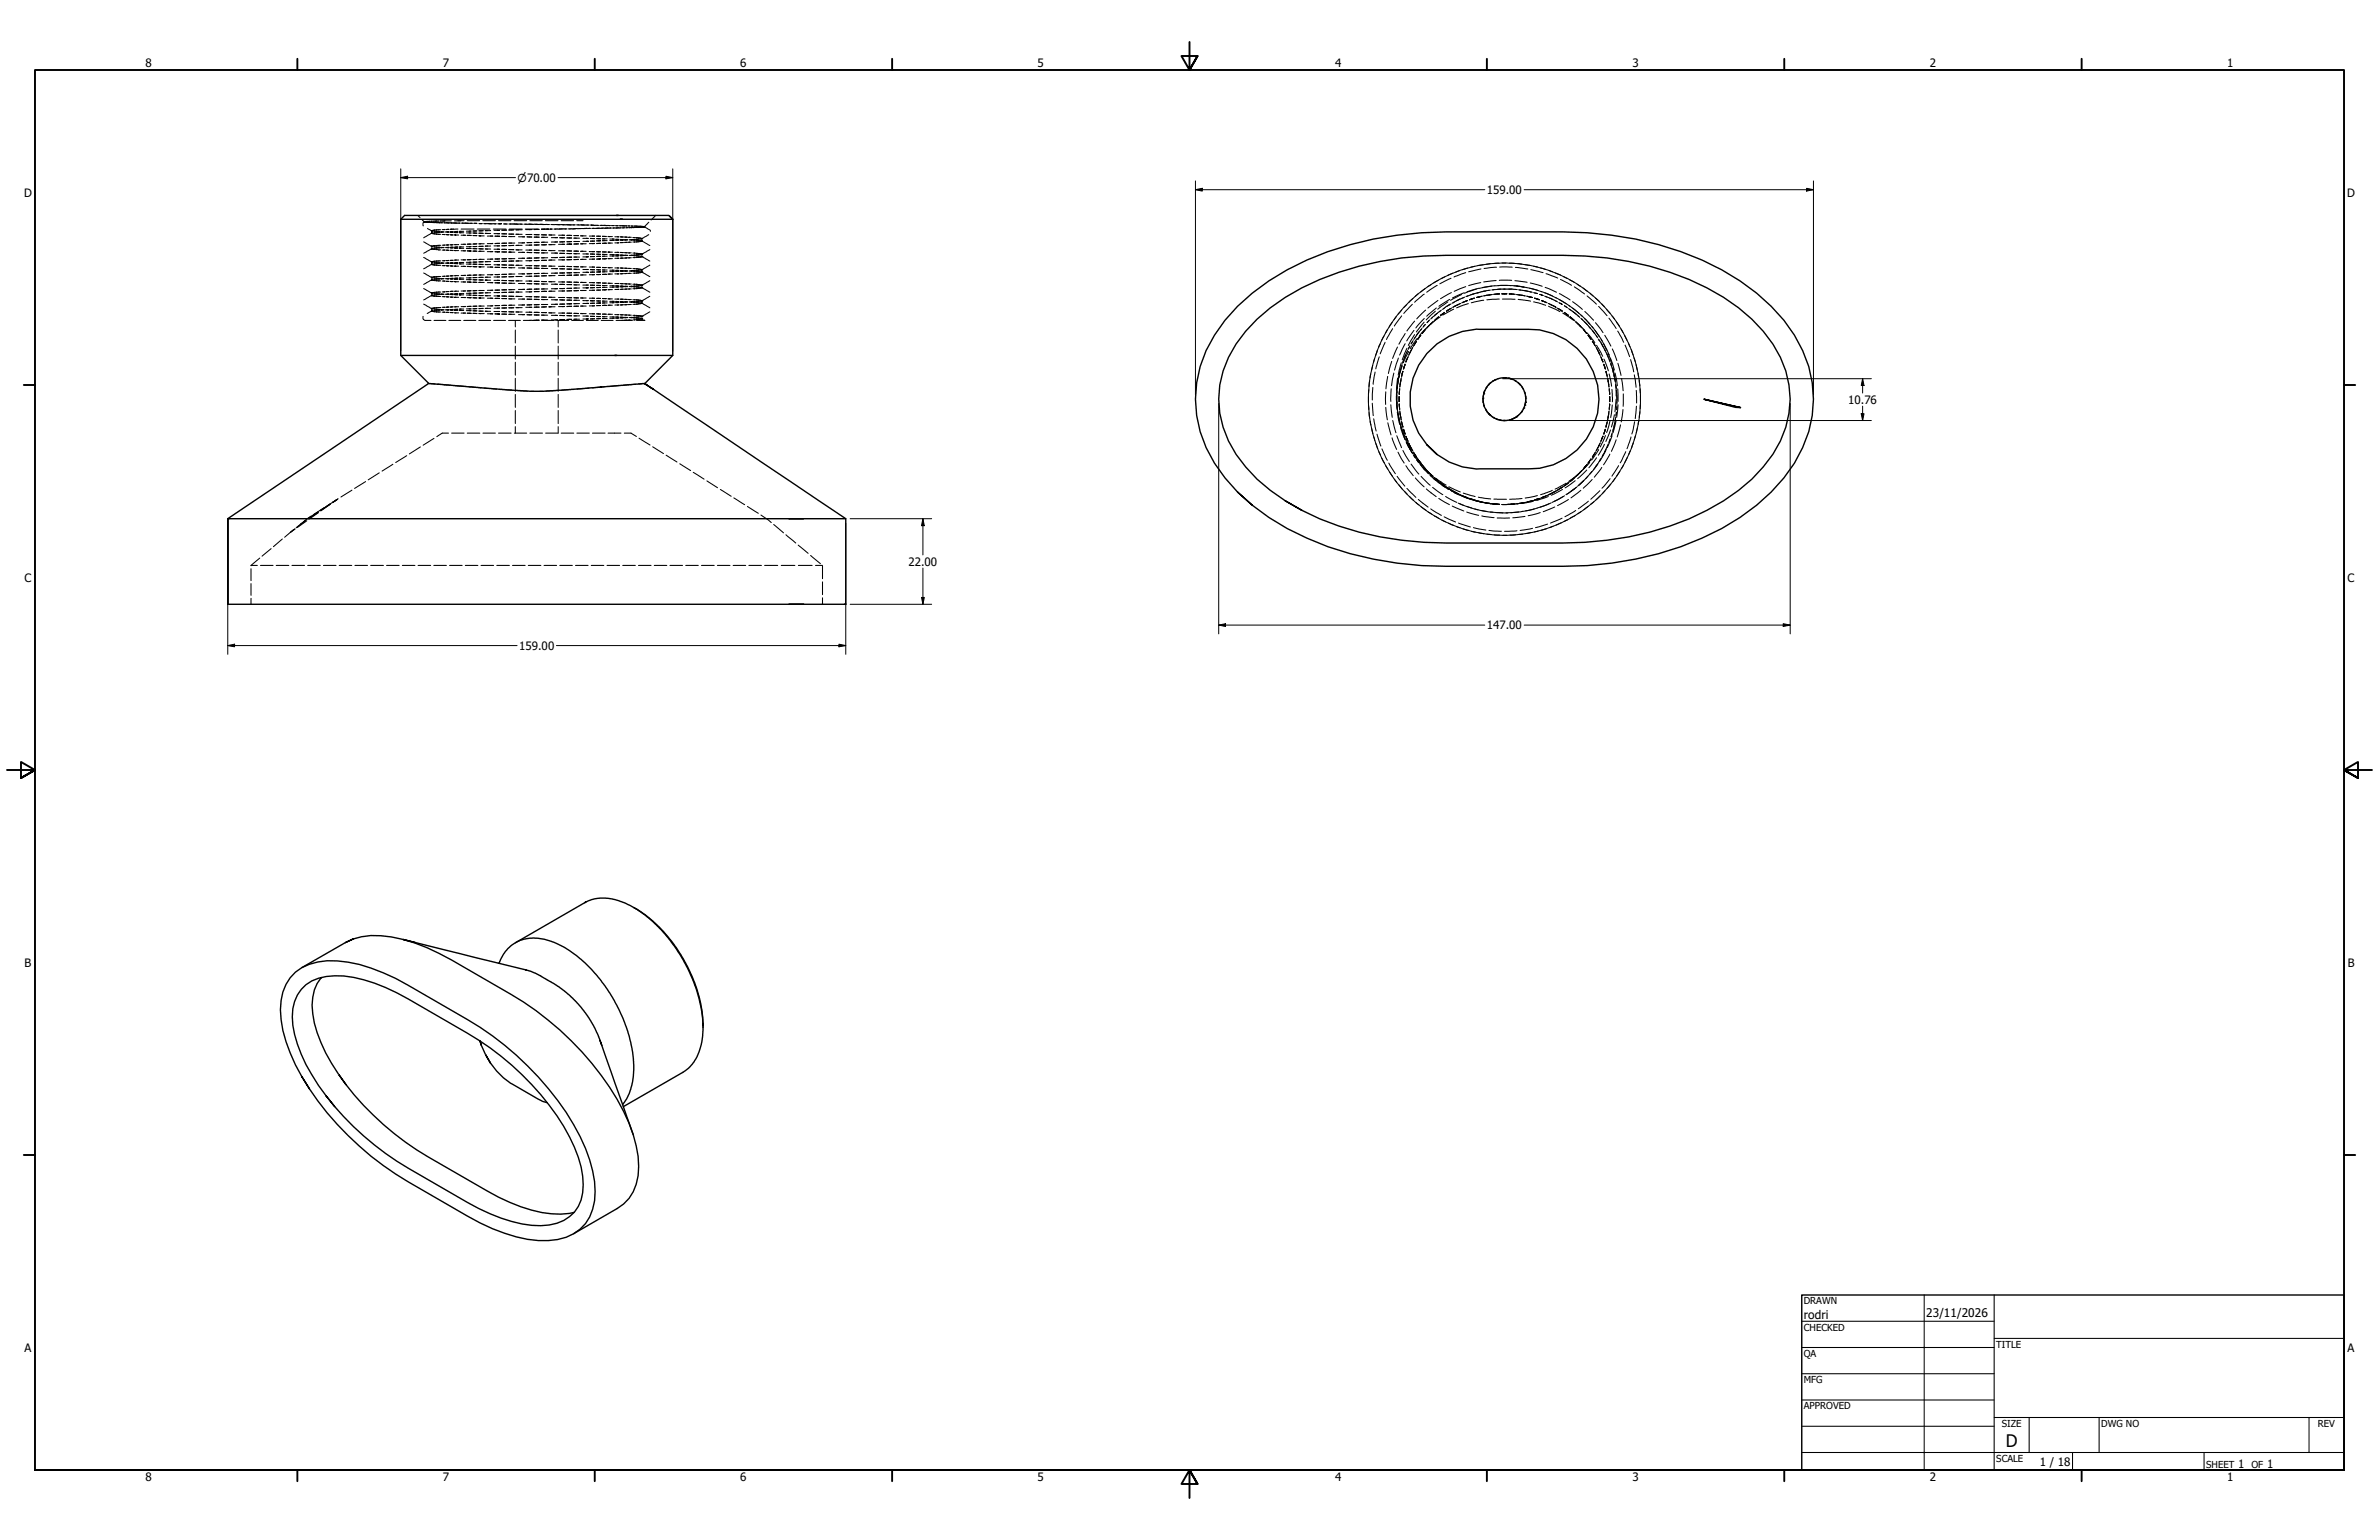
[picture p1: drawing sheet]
<svg xmlns="http://www.w3.org/2000/svg" width="864mm" height="559mm" viewBox="0 0 864 559" stroke-linecap="round" stroke-linejoin="round" font-family="sans-serif">
<defs><g id="words">
<text font-size="6.3" x="728.1" y="524.9">D</text>
<g font-size="4.3">
<text x="654.8" y="478.6">rodri</text>
<text x="699.3" y="478">23/11/2026</text>
</g>
<g font-size="4.2">
<text x="52.8" y="24.4">8</text>
<text x="160.8" y="24.4">7</text>
<text x="268.7" y="24.4">6</text>
<text x="376.7" y="24.4">5</text>
<text x="484.6" y="24.4">4</text>
<text x="592.6" y="24.4">3</text>
<text x="700.5" y="24.4">2</text>
<text x="808.5" y="24.4">1</text>
<text x="8.8" y="71.4">D</text>
<text x="539.8" y="70.4">159.00</text>
<text x="852" y="71.4">D</text>
<text x="670.9" y="146.5">10.76</text>
<text x="329.8" y="205.3">22.00</text>
<text x="8.9" y="211.1">C</text>
<text x="852.2" y="211.1">C</text>
<text x="539.8" y="228.3">147.00</text>
<text x="188.5" y="235.8">159.00</text>
<text x="9" y="350.8">B</text>
<text x="852.2" y="350.8">B</text>
<text x="8.9" y="490.5">A</text>
<text x="852.2" y="490.5">A</text>
<text x="740.5" y="532">1 / 18</text>
<text x="812.4" y="532.6">1</text>
<text x="823" y="532.6">1</text>
<text x="52.8" y="537.5">8</text>
<text x="160.8" y="537.5">7</text>
<text x="268.7" y="537.5">6</text>
<text x="376.7" y="537.5">5</text>
<text x="484.6" y="537.5">4</text>
<text x="592.6" y="537.5">3</text>
<text x="700.5" y="537.5">2</text>
<text x="808.5" y="537.5">1</text>
</g>
<text font-size="3.9" x="187.9" y="65.9">⌀70.00</text>
<g font-size="3.5">
<text x="654.8" y="473.2">DRAWN</text>
<text x="654.8" y="482.8">CHECKED</text>
<text x="724.7" y="488.9">TITLE</text>
<text x="654.8" y="492.3">QA</text>
<text x="654.8" y="501.8">MFG</text>
<text x="654.8" y="511.4">APPROVED</text>
<text x="726.7" y="517.7">SIZE</text>
<text x="762.8" y="517.7">DWG NO</text>
<text x="841.4" y="517.7">REV</text>
<text x="724.7" y="530.4">SCALE</text>
<text x="800.9" y="532.6">SHEET</text>
<text x="817.4" y="532.6">OF</text>
</g>
</g></defs>
<!-- layer: Hidden (ANSI) -->
<g fill="none" stroke="#000" stroke-width=".38">
<path d="M151.6 78.2l.9 .7M153.2 79.8l.7 .8M238 78.2l-1.7 1.6M153.8 87.8l2.9 1.6M153.8 93.4l2.9 1.7M153.8 99.1l2.9 1.6M154 80.5h.1M154 80.5l.1 .1M154 80.5l-.5 .5 .2 1M154 80.6h.1M154.1 80.5v.1M154.2 80.5h-.1"/>
<path d="M154.4 80.4l-.2 .1M154.4 80.6h-.2h.2M154.6 80.6h.1M154.6 80.6h.2M154.7 80.3l-.1 .1M154.7 80.6h.1M154.7 80.4h.3M154.9 80.3h.3M154.9 80.6h.2M154.9 80.6l1.3 .1M155.1 80.3l-.6 .1M155.2 82.9l1.5 .9"/>
<path d="M155.3 80.3h.3M155.4 80.3l-.2 .1M155.6 80.6l.1 .1M155.7 80.3h.4M156 80.7h.3M156.1 80.3h-.3M156.5 80.3h.5M156.5 80.7h.3M156.7 95.9h.1M156.6 83.7l.1 .1M156.6 89.3l.1 .1M156.6 94.9l.1 .1"/>
<path d="M156.7 84.6l-2.9 1.7M156.7 90v.3l-2.9 1.6M156.7 84.7l.2 .1M156.7 90.4h.2M156.7 96h.2M156.7 95.9l-2.9 1.6M156.7 95v.3M156.7 95.6v.3M156.7 89.4v.3M156.7 83.8v.2M156.7 84.3v.3M156.7 94.9h.1"/>
<path d="M156.7 80.7l.3 .1M156.7 84.6h.1M156.7 89.3h.2M156.7 90.2l-.1 .2M156.7 94.9h.2M156.7 89.3v.1M156.7 89.5h.1M156.7 95.1h.1M156.7 89.3h.1M156.7 94.9v.1M156.8 80.3h-.3M156.8 84.5l-.2 .2"/>
<path d="M156.8 95.8l-.2 .2M156.9 84.5h.3M156.9 83.6l-.2 .2M156.9 83.9h.3M156.9 89.5h.1M156.9 95.2h.1M156.9 95.1l.1 .1M157 89.5h.2M157 95.2h.2M157 80.7h.5M157 83.6h.4M157 89.2h.4"/>
<path d="M157 94.9h.4h-.2M157 84.8h.4M157 90.4h.4M157 96.1h.4h-.2M157.2 80.3h.3M157.2 90.1l-.3 .1M157.2 95.8h-.3M157.2 84.8h.2M157.2 90.4l.2 .1M157.4 80.3h.7M157.4 80.8h.3M157.4 89.2h-.2"/>
<path d="M157.5 89.6h.5M157.5 95.2h.5h-.3M157.5 84.5h.5M157.5 90.1h.5M157.5 95.8h.5M157.5 83.9h.5M157.5 80.8h.5M157.5 83.5h.5M157.5 89.2h.5h-.4M157.5 94.8h.5M157.5 84.8h.5M157.5 90.5h.5"/>
<path d="M157.5 96.1h.5M157.7 90.5l.3 .1M157.7 83.9l.3 .1M157.7 84.8l.3 .1M157.7 89.6l.3 .1M157.7 96.1l.3 .1M158 83.4l-.4 .2M158 84.4l-.3 .1M158 90l-.3 .1M158 94.7l-.4 .2M158 95.7l-.3 .1M158 80.7l.8 .1"/>
<path d="M158.2 80.8h.4M158.2 83.9l.6 .2-.6-.1M158.2 89.6l.6 .1M158.2 83.4h.6l-.6 .1M158.2 94.7h.6M158.2 89.7h.6M158.2 84.4h.6M158.2 90h.6M158.2 90.6h.6h-.3M158.2 96.2h.6M158.5 95.6h-.3h.6M158.5 85l-.3-.1 .6 .1"/>
<path d="M158.5 96.2l.3 .1M158.8 95.3l-.6-.1 .6 .2M158.8 89l-.6 .1h.6M158.8 84.3l-.3 .1M158.8 90h-.3M158.8 94.7l-.6 .1M158.8 80.8h.7M159 80.2h.4M159.1 83.4h.9M159.1 95.3l.7 .1M159.1 94.7h.3M159.1 89h.3"/>
<path d="M159.1 84.1h.7M159.1 89.7h.7h-.7M159.1 95.4h.7M159.1 84.3h.7h-.4M159.1 95.6h.7M159.1 85h.3M159.1 90.6l.3 .1M159.1 90.7h.3M159.2 80.2l-1.3 .1M159.3 80.8h.7M159.4 89h.6M159.4 94.7h.6"/>
<path d="M159.4 85h.6M159.4 90.7h.6M159.4 96.3h-.3h.9M159.4 89.9h-.3h.7M159.4 89l-.3 .1M159.4 94.7h-.3M159.4 95.6h-.3M159.4 84.1h.4M159.7 80.2h.5M160 80.8h.5M160.1 84.1h1.1M160.1 89.8h1.1"/>
<path d="M160.1 84.2h.4M160.1 95.4h.4M160.1 89.9h.4M160.2 80.8h.5M160.5 84.2h.7M160.5 89.9h.7M160.5 95.5h.7M160.5 80.1l-.5 .1M160.5 80.2h.5M160.5 84.2l-.4 .1M160.5 89.9h-.4M160.5 95.5l-.4 .1"/>
<path d="M160.5 89h1h-.4M160.5 85.1h1h-.4M160.5 94.6h1M160.5 83.3h1M160.5 90.7h1M160.5 96.4h1M161 80.1h2.8M161 80.8h.5M161.2 80.2h.3M161.3 80.8l3.2 .2M161.5 83.2l-.4 .1M161.5 94.6h-.4"/>
<path d="M161.8 89.8h1.1h-.5M161.8 84.1h1.1M161.8 84.2h1.1M161.8 95.4h1.1M161.8 89.9h1.1M162 83.2h.9l-.9 .1M162 88.9h.9M162 94.6h.9M162 90.7l.9 .1h-.9M162 96.5h.9M162 96.4l.4 .1M162.4 84.2l.5 .1"/>
<path d="M162.4 89.9h.5M162.9 85.2h-.9h.9M162.9 88.8l-.5 .1M162.9 94.5l-.5 .1M162.9 95.4h-.5l.5 .2M163.4 83.2h.5M163.4 88.8h1.1M163.4 94.5h1.1M163.4 96.5h1.1h-1.1M163.4 84.1h1.1h-1.1M163.4 95.4h1.1M163.4 89.9h1.1h-.6"/>
<path d="M163.4 95.6h1.1M163.4 85.2h1.1M163.4 85.2l1.1 .1M163.6 80.9h.6M163.9 84.3h-.5h1.1M163.9 95.6h.6M164.1 83.1l-.2 .1M164.4 83.1h.3M164.5 90.9h-1.1h1.1M164.5 88.8h-.6M164.5 89.7l-1.1 .1 1.1-.1M164.5 94.4l-.6 .1"/>
<path d="M164.5 95.3l-1.1 .1M164.5 80.9h1M164.8 80.9l2.3 .1M165 80.1h2.3M165 94.4h1.5M165 84.3l.5 .1h-.5M165 85.2l.5 .1h-.5M165 90h.5h-.5M165 90.9h.5h-.5M165 95.6h.5h-.5M165 96.5l.5 .1h-.5M165 89.7h1.2"/>
<path d="M165 95.3h1.2l-1.2 .1M165.5 85.3h1M165.5 90.9h1M165.5 96.6h1M165.5 84.4h.7M165.5 90h.7M165.5 95.6h.7M166.2 80.1h2.3M166.2 83.9l-1.2 .2 1.2-.1M166.2 89.6l-1.2 .1M166.2 83.1l-2.3 .1M166.5 88.7l-1.5 .1"/>
<path d="M166.8 83.9h1.5M166.8 95.2h1.5M166.8 90l.5 .1h-.5M166.8 89.6h.5M166.8 84.5h.5M166.8 95.8h.5M166.8 84.4l.5 .1M166.8 95.7l.5 .1M167.3 89.6h1M167.3 84.5h1M167.3 90.1h1M167.3 95.8h1"/>
<path d="M167.3 83.9l-.5 .1M167.3 89.6l-.5 .1M167.4 83.1h4.7M167.4 99.9h1.6h-.7M167.4 88.6h1.6M167.4 94.3h1.6M167.4 85.3h1.6M167.4 91h1.6h-.7M167.4 96.6h1.6M167.5 81h.7M167.8 81h.8M168.3 85.3l.7 .1"/>
<path d="M168.3 96.6l.7 .1M168.5 81h1.2M168.9 81h2.7M169.3 83.9h1.7h-.7M169.3 89.5h1.7M169.3 95.2h1.7M169.3 84.5h1.7M169.3 90.2h1.7M169.3 95.8h1.7M169.6 80.1h4.5M169.6 94.2h1.4l-1.4 .1M169.6 88.6h1.4"/>
<path d="M169.6 85.4h.7M169.6 91.1h.7M169.6 96.6l.7 .1h-.7M170.3 88.6h-.7M170.3 84.5l.7 .1M171 85.4h-.7l.7 .1M171 91.1h-.7h.7M171 96.7h-.7l.7 .1M171 99.8l-1.4 .1h1.4M171 89.5h-.7M171 95.1l-.7 .1M171.7 88.5h1.4l-1.4 .1"/>
<path d="M171.7 99.8h1.4M171.7 85.5h1.4M171.7 91.1h1.4M171.7 89.5h1.4M171.7 95.1h1.4M171.7 84.5l1.4 .1M171.7 84.6h1.4M171.7 95.8l.7 .1M171.7 95.9h1.4M172 81h1.1M172.3 81l.8 .1M172.4 85.5h.7"/>
<path d="M172.4 91.1l.7 .1M173.1 83.8h-1.4h1.4M173.1 94.1l-1.4 .1h1.4M173.1 96.8h-1.4h1.4M173.1 89.4l-.7 .1M173.1 95.1h-.7M173.1 99.8l-1.4 .1M173.1 90.2h-1.4l1.4 .1M173.2 83.1h4.7M173.9 88.5h1.9M173.9 85.5l.7 .1h-.7M173.9 91.2h.7h-.7"/>
<path d="M173.9 96.8h.7h-.7M173.9 94.1h.7M173.9 99.8h.7M173.9 89.4h1.5M173.9 84.6h1.5h-1.5M173.9 90.2l1.5 .2M173.9 90.3h1.5M173.9 81.1l.9 .1h-.9M174.6 94.1h1.2M174.6 99.8h1.2M174.6 85.6h1.2M174.6 91.2h1.2"/>
<path d="M174.6 96.8h1.2M174.6 95h-.7h1.5M174.6 94.1l-.7 .1M174.6 99.8h-.7M174.8 81.2h.3M175.3 80.1h4.5M175.4 83.7l-1.5 .1h1.5M175.4 89.3l-.8 .1M175.4 95.9h-1.5l1.5 .1M175.6 81.2h3.3M176.1 84.6l.8 .1h-.8M176.1 95.9l.8 .1h-.8"/>
<path d="M176.1 94.9h.8M176.1 90.4h.8M176.1 90.3l.8 .1M176.9 88.4h2M176.9 94.9h1.2M176.9 99.7h2M176.9 84.7h1.2M176.9 90.4h1.2M176.9 96h1.2M176.9 94h2h-.8M176.9 85.7h2M176.9 91.3h2"/>
<path d="M176.9 96.9h2h-.8M176.9 94.9l-.8 .1M177.7 81.2h.8M178.1 83.6l-2 .1h.8M178.1 89.3h-2M178.9 88.3l-.8 .1M178.9 99.6l-.8 .1M178.9 81.2h.9M179.1 83.1h4.6M179.3 83.6h2.1M179.3 89.2h2.1M179.3 94.9h2.1h-.9"/>
<path d="M179.3 84.8h1.2M179.3 90.4h1.2M179.3 96.1h1.2M179.4 81.2h.8M179.7 88.3h1.7l-1.7 .1M179.7 94h1.7M179.7 99.6h1.7M179.7 85.7h.8h-.8M179.7 91.3l.8 .1h-.8M179.7 97h.8h-.8M180.7 81.2h.4M181 80.1h4.5"/>
<path d="M181.4 84.8h-.9h.9M181.4 85.7h-.9h.9M181.4 90.4h-.9l.9 .1M181.4 91.4h-.9h.9M181.4 96.1h-.9h.9M181.4 97h-.9h.9M181.4 93.9l-.9 .1M181.4 99.6h-.9M182 81.2h-.9h.9M182.2 83.5h1.7l-1.7 .1M182.2 91.4h1.7h-1.7M182.2 88.3h1.7"/>
<path d="M182.2 93.9h1.7M182.2 89.2l1.7-.1-1.7 .1M182.2 97.1h1.7M182.2 84.8h1.7M182.2 97l.8 .1M182.9 81.2l.9 .1M182.9 81.3h1.3M183 84.8l.9 .1M183.9 99.5l-1.7 .1h1.7M183.9 90.5h-1.7l1.7 .1M183.9 94.7l-1.7 .2 1.7-.1M183.9 85.8h-1.7l1.7 .1"/>
<path d="M183.9 96.1h-1.7l1.7 .1M183.9 88.2l-.9 .1M183.9 93.9h-.9M184.7 83.4h1.8l-1.8 .1M184.7 88.2h2.2M184.7 93.9h2.2M184.7 85h1.8zM184.7 90.6h1.8zM184.7 91.4l.9 .1h-.9M184.7 85.9h.9M184.7 97.2h.9M184.7 94.7h1.8"/>
<path d="M184.7 81.3h4.6M184.7 85.8l.9 .1M184.7 97.1l.9 .1M184.8 83.1h4.7M185.6 99.4h-.9h2.2M185.6 85.9h1.3M185.6 91.5h1.3M185.6 97.2h1.3M186.5 96.2h-1.8l1.8 .1M186.5 89l-1.8 .1h1.8M186.5 94.7l-1.8 .1M186.6 80.1h4.6"/>
<path d="M187.3 83.4h2.2M187.3 96.3h2.2M187.3 94.7h.9M187.3 89h.9M187.3 85h.9M187.3 90.7h.9M187.3 90.6l.9 .1M187.5 81.3h.4M188.2 89h1.3M188.2 94.7h1.3M188.2 85h1.3M188.2 85.9h2.2h-.9"/>
<path d="M188.2 90.7h1.3M188.2 97.2h2.2M188.2 88.1h2.2M188.2 93.7h2.2M188.2 99.4h2.2M188.2 91.6h2.2M188.2 89l-.9 .1M188.2 94.7h-.9M188.8 81.3h.9M189.5 91.6h.9M189.5 97.2l.9 .1M190.2 81.3h.9"/>
<path d="M190.4 88.1h-.9M190.7 83.1h4.6M190.7 81.3l.9 .1M190.9 83.3h2.1M190.9 89h2.1h-.8M190.9 85.1h2.1M190.9 94.6h2.1M190.9 90.7h2.1M190.9 96.4h2.1M191.3 91.6l1.7 .1-1.7-.1M191.3 97.3h1.7M191.3 99.3h1.7l-1.7 .1"/>
<path d="M191.3 93.7h1.7M191.3 97.2l1.7 .1M191.6 81.3h1.4M192.2 88h-.9h1.7M192.2 93.7h-.9M192.3 80.1h4.5M192.5 81.4h.9M193 81.4h.9M193 86h-1.7h1.7M193 83.2l-.8 .1M193 94.6h-.8M193.9 83.2h1.8l-1.8 .1"/>
<path d="M193.9 87.9h1.8M193.9 88.9h1.8M193.9 93.6h1.8l-1.8 .1M193.9 94.6h1.8M193.9 97.3h1.8h-1.8M193.9 86h1.8M193.9 81.3l1.9 .2M193.9 90.8h1.8M193.9 96.5h1.8M193.9 90.7l.9 .1M193.9 96.4l.9 .1M194.4 81.4h.9"/>
<path d="M194.8 86l.9 .1M194.8 87.9l-.9 .1M195.7 88.8l-.9 .1M195.7 94.5l-.9 .1M195.7 99.2l-1.8 .1h1.8M195.7 91.7h-1.8l1.8 .1M195.7 85.2l-1.8-.1 1.8 .1M195.8 81.4h1.4M196.5 83.1h2.3M196.6 85.2h1.8M196.6 96.5h1.8h-1.8M196.6 83.2h1.3"/>
<path d="M196.6 87.9h2.2M196.6 88.8h1.8M196.6 94.5h1.8M196.6 99.2h2.2M196.6 86.1h2.2M196.6 91.8h2.2M196.6 85.2l1.8 .1M196.7 81.5h.9M197.2 81.5h.9M197.5 87.9h-.9M197.5 93.5h-.9h2.2M197.5 99.2l-.9 .1"/>
<path d="M197.5 97.4h-.9h2.2M197.9 83.1l-.4 .1M198 80.1h4.6M198.1 81.4l.9 .1M198.4 90.9l-1.8-.1 1.8 .1M198.4 83.1h.9l-.5 .1M198.4 83.2h.9M198.4 88.8h-.9M198.4 94.4l-.9 .1M198.6 81.5h.9M199.3 88.8h2.2M199.3 85.3h2.2"/>
<path d="M199.3 90.9h2.2M199.3 85.2l.9 .1M199.3 90.9h.9M199.7 83.1h.9M199.7 83.2h.5M200 81.5h.9M200.2 87.8h1.3M200.2 93.5h1.3M200.2 99.1h2.2M200.2 86.2h2.2h-.9M200.2 91.8h2.2M200.2 97.5h1.3"/>
<path d="M200.2 94.4h-.9h2.2M200.2 96.6h-.9h2.2M200.4 81.5h2.7M201 83.1h.9M201.5 87.8h.9M201.5 93.5h.9M201.5 97.5h.9M202.4 83.1h-.9M202.4 87.8h-.9M202.4 93.4l-.9 .1M202.7 81.5l2.7 .1M202.8 88.6h2.2"/>
<path d="M202.8 94.3h2.2M202.8 99.9h1.3M202.8 85.3h1.3M202.8 91l2.1 .1M202.8 96.6h1.3M202.8 83.1h.8M203.2 91.9h1.8M203.2 87.8h1.8M203.2 93.4h1.8M203.2 99.1h1.8M203.2 86.3h1.8M203.2 91.9h1.7"/>
<path d="M203.2 97.5h1.8M203.2 86.2l.9 .1M203.7 80.1h4.5M204 81.5h.9M204.1 99.9h.9M204.1 85.3h.9M204.1 85.3l.8 .1M204.1 91h.9M204.1 96.6h.9M204.1 96.6l.8 .1M204.1 97.5l.8 .1M204.9 87.7l-1.7 .1"/>
<path d="M204.9 93.3l-1.7 .2M204.9 99l-.8 .1M204.9 99.9h-.8M205.4 81.5h1.3M205.8 83.1h-3.4M205.8 94.2h1.7l-1.7 .1M205.8 91.9l1.7 .1h-1.7M205.8 87.7h.8l-.8 .1M205.8 88.6h.8h-.8M205.8 93.3h.8M205.8 99h1.7M205.8 86.4h1.7"/>
<path d="M205.8 97.7h1.7M205.8 81.5l3.1 .1M205.8 85.4h1.7M205.8 86.3l.8 .1M205.8 96.6l1.7 .1h-1.7M205.8 97.6l.8 .1M206.2 83.1h.9M206.6 99.9h-.8M206.6 85.4l.9 .1M207.5 87.6l-.9 .1h.9M207.5 88.6h-.9h.9M207.5 93.3h-.9h.9"/>
<path d="M207.5 99.8l-.9 .1h.9M207.5 91.1l-1.7-.1 1.7 .1M207.5 98.9l-.9 .1M208.3 87.6h2.1M208.3 88.5h1.7l-1.7 .1M208.3 93.3h2.1M208.3 98.9h2.1M208.3 99.8h1.7M208.3 92.1h2.1M208.3 97.7h2.1M208.3 85.5h1.7M208.3 91.1h1.7"/>
<path d="M208.3 92l.9 .1M208.3 97.7h.9M208.4 82.9h1.2M208.4 83l-.4 .1M209.2 86.4h-.9h2.1M209.2 85.5h.8M209.2 91.1l.8 .1M209.2 82.9l-2.5 .2M209.3 81.6h.8M209.4 80.1h2.2M209.7 81.6l.9 .1M210 94.1l-1.7 .1h1.7"/>
<path d="M210 99.8l-1.7 .1M210 96.8h-1.7h1.7M210.1 82.9h.8M210.6 81.6h1.2M210.8 88.5h2M210.8 94.1h2M210.8 99.8h2M210.8 85.6h2M210.8 91.2h2M210.8 96.8h2M210.8 85.5l.8 .1M211 81.6l1.2 .1"/>
<path d="M211.6 87.6h1.2M211.6 93.2h1.2M211.6 98.8h1.2M211.6 86.5l2 .1M211.6 92.1l2 .1M211.6 97.8h2h-.8M211.6 88.5h-.8M211.6 94.1l-.8 .1M211.6 99.8h-.8M211.8 81.7h2.1M212.1 82.9l-2.5 .1M212.1 82.9h1.2"/>
<path d="M212.8 86.5h.8M212.8 92.1h.8M212.9 82.9h-1.2M213.6 87.5l-.8 .1h.8M213.6 93.2h-.8h.8M213.6 98.8h-.8h.8M213.7 82.9h.7M213.9 88.4h1.2M213.9 94h1.9M213.9 99.7h1.2M213.9 85.7h1.9M213.9 91.2l1.9 .1"/>
<path d="M213.9 96.9h1.9M214.1 82.9h-.8M214.2 81.7h1.3M214.3 87.5h1.5M214.3 98.7h1.5M214.3 86.5l1.5 .1h-1.5M214.3 92.1l1.5 .2M214.3 92.2h1.5M214.7 81.7l.4 .1h-.4M214.8 82.9h1.9M215.1 88.4h.7M215.1 93.1h-.8h1.5"/>
<path d="M215.1 99.7h.7M215.1 98.7l-.8 .1M215.8 87.4l-.7 .1M215.8 88.3l-.7 .1M215.8 99.6l-.7 .1M215.8 97.9h-1.5h1.5M215.8 81.8h-.3h1.5M216.6 88.3h.7l-.7 .1M216.6 93h.7l-.7 .1M216.6 98.7h.7h-.7M216.6 99.6h.7M216.6 92.2l1.4 .1h-1.4"/>
<path d="M216.6 97.9h1.4M216.6 81.8h.8M216.6 85.7h1.4M216.6 91.4h1.4M216.6 97h1.4M216.6 97.9l1.4 .1M216.6 85.7h.7M216.6 91.3l.7 .1M216.6 97h.7M216.7 82.8h1.2M217.3 87.4h-.7M217.3 94h-.7"/>
<path d="M217.5 82.8l-1.1 .1M217.7 81.8h.8M218 87.4h-.7h.7M218 88.3h-.7h.7M218 93h-.7h.7M218 93.9l-.7 .1h.7M218 98.6l-.7 .1h.7M218 99.6h-.7h.7M218 86.6h-1.4l1.4 .1M218.1 81.8h1.5M218.2 82.8h.7M218.7 91.4h1.4h-1.4"/>
<path d="M218.7 87.3h1.7M218.7 93h1.7M218.7 93.9h.7M218.7 99.6h.7M218.7 86.7h1.7M218.7 98h1.7M218.7 97.1h1.4M218.7 97l.7 .1M218.7 97.9l.7 .1M219.2 81.8l1.1 .1M219.4 87.3l-.7 .1M219.4 88.3h-.7"/>
<path d="M219.4 93h-.7M219.4 98.6h-.7h1.7M219.4 92.3h-.7h1.7M219.6 81.9h1M220.1 88.2l-.7 .1h.7M220.1 93.9h-.7h.7M220.1 99.5l-.7 .1h.7M220.1 85.8l-1.4-.1 1.4 .2M220.6 81.8l.7 .1M220.7 91.4l.7 .1h-.7M220.7 88.2h1.6M220.7 93.9h1.6"/>
<path d="M220.7 85.9h1.6M220.7 97.2h1.6M220.7 85.8l.7 .1M220.7 97.1l.7 .1M220.9 81.9h.7M221.3 82.7h.7M221.4 87.2h1.5M221.4 92.9h.9M221.4 98.6h.9M221.4 86.7h1.5M221.4 92.4h.9M221.4 98h.9"/>
<path d="M221.4 99.4h-.7h1.6M221.4 91.5h.9M221.7 82.7l-3.8 .2M221.9 81.9h1M222.3 82.7h.6M222.3 92.9h.6M222.3 98.6h.6M222.3 92.4h.6M222.3 98h.6M222.3 92.4l.6 .1M222.3 98l.6 .1M222.9 92.8l-.6 .1"/>
<path d="M222.9 98.5l-.6 .1M223.2 88.1h1M223.2 93.7h1.5M223.2 99.4h1.5M223.2 85.9h1.5M223.2 91.6h1M223.2 97.2h1M223.2 82.7h-.6M223.3 82.7h.5M223.5 92.8h1.2M223.5 98.5l1.2-.1-1.2 .2M223.5 86.9h1.2"/>
<path d="M223.5 92.5h1.2h-.5M223.5 98.1h1.2M223.5 81.9h1M223.5 86.8l.7 .1M223.5 81.9h.7M223.6 82.7h.6M223.8 82.7h.9M224.2 88.1h.5M224.2 91.6h.5M224.2 97.2h.5M224.2 97.2l.5 .1M224.2 98.1l.5 .1"/>
<path d="M224.7 87.1l-1.2 .1h1.2M224.7 88.1h-.5M224.7 92.8l-1.2 .1M224.8 81.9h.6M225 82.7h.6M225 81.9l2.5 .1M225.2 99.3h1.1l-1.1 .1M225.2 87.1h.5l-.5 .1M225.2 92.8h.5h-.5M225.2 93.7h1.1M225.2 86.9h1.1M225.2 92.6h1.1"/>
<path d="M225.2 98.4h.5M225.2 98.2h1.1h-.6M225.2 91.6h1.1h-1.1M225.2 86.9h.5M225.2 92.5l.5 .1M225.2 97.3h1.1M225.2 97.2l1.1 .1M225.3 82.7h-.6M225.7 88h-.5h1.1M225.7 93.7h-.5M225.9 82.7h.8M226.3 87.1h-.6h.6"/>
<path d="M226.3 92.7l-.6 .1h.6M226.3 98.4h-.6h.6M226.3 86l-1.1-.1 1.1 .1M226.4 81.9l.4 .1M226.7 82.6l-.6 .1M226.8 87.9h.9l-.9 .1M226.8 93.6h.9l-.9 .1M226.8 92.7h1.1M226.8 87h1.1M226.8 86.9l.5 .2h-.5M226.8 98.4h1.1M226.8 97.3h.9h-.9"/>
<path d="M226.8 86h.9M226.8 86l.9 .1M226.8 92.6h1.1M226.8 92.6h.5M226.8 98.3h1.1M226.8 98.2l.5 .1M227.2 82.6h.7M227.3 82h.4M227.7 91.7l-.9-.1 .9 .2M227.7 99.2l-.9 .1h.9M227.7 82.6l-.5 .1M228 82h.7"/>
<path d="M228.2 87.9h1M228.2 99.2h1M228.2 82.6h.4M228.2 86.1h1M228.2 91.8h1M228.2 82h.5M228.5 87h.7M228.5 92.6h.7M228.5 98.3h.7M228.5 92.7h1.1M228.5 98.4h1.1M228.6 93.5h-.4h1"/>
<path d="M228.6 87.9h-.4M228.6 99.2l-.4 .1M228.6 97.4h-.4h1M229.1 82h.6M229.1 82h.5M229.2 87.1h.4M229.3 82.6h-.2M229.6 86.9l-.4 .2M229.6 92.6h-.4h.4M229.6 98.2l-.4 .1h.4M229.7 87.8h.6M229.7 93.5h.6"/>
<path d="M229.7 99.1h.9M229.7 86.2h.9h-.3M229.7 91.8h.9M229.7 97.5h.6M229.9 87.1h.7M229.9 82.6h-1.5M229.9 86.9h.7M229.9 92.6h.7M229.9 98.4h.7M229.9 87.1l.7 .1M229.9 98.4h.4M230 82h.4"/>
<path d="M230.1 82.6h.4M230.2 82l.3 .1M230.3 98.2h-.4h.7M230.3 87.8h.3M230.3 93.5h.3M230.3 82.6h-.4M230.3 97.5h.3M230.6 92.8h-.7h.7M230.6 86.9h-.3M230.6 87.8h-.3M230.6 92.5l-.3 .1M230.6 93.4l-.3 .1"/>
<path d="M230.6 82h.5M230.7 82.6h.3M230.9 93.4h.6l-.6 .1M230.9 87.1l.6 .1h-.6M230.9 92.8h.6M230.9 98.1h.6M230.9 82.1h.4M230.9 86.3h.6M230.9 86.2l.3 .1M230.9 91.9h.6M230.9 92.8l.6 .1M230.9 91.9h.3"/>
<path d="M230.9 97.5h.6h-.3M231.1 82.1h.3M231.1 82.5l-.3 .1M231.2 98.5h-.3h.6M231.2 92.5h-.3h.6M231.2 98.1l-.3 .1M231.4 82.6h.1M231.4 82l.3 .1M231.5 86.8l-.6 .1h.6M231.5 87.8h-.6M231.5 87.7l-.6 .1M231.5 99l-.6 .1h.6"/>
<path d="M231.6 82.1h.2M231.7 92.9h.5M231.7 87.7h.4l-.4 .1M231.7 99h.4M231.7 82.6h.2M231.7 98.6h.5M231.7 92.4h.5M231.7 98h.5M231.7 86.4h.4M231.7 92h.4M231.7 86.3l.2 .1M231.7 91.9l.2 .1"/>
<path d="M231.7 92.8l.2 .1M231.7 97.7h.4M231.7 97.6l.2 .1M231.7 98.5l.2 .1M231.9 87.2h-.2h.5M231.9 86.7h-.2h.5M231.9 92.4l-.2 .1M231.9 98l-.2 .1M232 82.5l-.8 .1M232 82.1h.3M232.1 93.3h-.4h.4M232.1 82.5h.2"/>
<path d="M232.1 98.9l-.4 .2M232.2 82.1l.7 .1M232.3 93.3h.4M232.3 98.9h.4M232.3 92.1h.4M232.3 92l.2 .1M232.3 97.7h.4M232.3 97.7h.2M232.4 92.3h.4M232.4 98h.4M232.4 87.3h.3M232.4 93h.3"/>
<path d="M232.4 98.6h.4M232.5 87.6h-.2h.4M232.5 82.5h.3M232.5 82.4l-.3 .1M232.5 93.3h-.2M232.5 86.4h-.2h.4M232.7 87.3h.1M232.7 93h.1M232.7 87.3l.1 .1M232.8 86.7h-.4M232.8 87.6h.2M232.8 93.2h.2"/>
<path d="M232.8 86.5h.2M232.8 92.1h.2M232.8 82.2h.5M232.8 97.7l.2 .1M232.9 82.4h.1M232.9 86.6h.1M232.9 92.3h.1M232.9 97.9h.1M232.9 87.4l.1 .1M232.9 93h.1M232.9 98.7h.1M232.9 87.4h.1"/>
<path d="M232.9 93l.2 .2M232.9 98.6l.2 .2M233 93v.1M233 98.7l2.9 1.7M233 86.6h.1M233 87.5v.1M233 93.2h.1M233 87.6h.1M233 92.2h.1M233 92.2v.1M233 93.1v.1M233 98.8l-.2 .1"/>
<path d="M233 97.9h.1M233 98.4v.3M233 97.9v.3M233 93.1l2.9 1.6M233 92.8v.2M233 92.2v.3M233 87.5l2.9 1.6M233 87.2v.2M233 86.6v.3M233 87.5h.1M233 82.2h.7M233 87.4v.1"/>
<path d="M233.1 86.5l-.2 .2M233.1 92.1l-.2 .2M233.1 97.8l-.2 .2M233.4 82.2h.3M233.6 82.4h-.2M233.7 82.3h.1M233.7 82.4h.1M233.7 82.3h.2M233.7 82.4l-1.1 .1M233.7 82.3v.1M233.8 82.2h.1M233.8 82.2l.1 .1"/>
<path d="M233.9 82.3l-.1 .1M233.9 82.3h.1M233.9 82.2v.1M233.9 82.3l2 1.1 .2 .5M235.5 85.2l-2.5 1.4M235.5 80.6l-1.6 1.6M235.9 96.2l-2.9 1.7M235.9 90.6l-2.9 1.7M527.4 99.1l-4.2 2M529.8 98.2l-4.3 1.7M532.1 98.9l-4.3 1.6M532.8 97.3l-4.4 1.4"/>
<path d="M535.3 96.6l-4.4 1.3M537.6 97.6l-4.5 1M538.4 96.1l-4.5 .9M541 95.7l-4.6 .7M543.2 97l-4.5 .4M544.1 95.5l-4.5 .4M544.4 96.9l4.6 .1M545.3 95.4l4.5 .2M546.7 95.4l-4.6 .2M547.9 95.5l4.5 .3M550.1 97l4.5 .6M551 95.7l4.6 .6"/>
<path d="M553.6 96l4.5 .9M555.7 97.9l4.4 1M556.7 96.6l4.4 1.2M559.2 97.2l4.4 1.4M561.2 99.3l4.3 1.6M562.2 98.1l4.3 1.7M564.6 99.1l4.2 1.9M153.6 114.8l-.1 .3a1.13 1.13 0 0 0 .5 1.1 1.13 1.13 0 0 0 1.2 .1h1.3M153.8 104.7l2.9 1.6M153.8 110.4l2.9 1.6M156.7 100.7h.1M156.6 100.6l.1 .1"/>
<path d="M156.6 106.2l.2 .2M156.6 111.9l.2 .2M156.6 112.9h.1M156.7 101.6h.1M156.7 111.9h.2M156.7 112.8h.1l-.1 .1M156.7 107.3h.1M156.7 112.8v.1M156.7 106.3h.1M156.7 112h.1M156.7 112v.3M156.7 112.6v.3"/>
<path d="M156.7 112.8l-1.6 .9M156.7 106.3v.3M156.7 106.9v.4M156.7 107.2l-2.9 1.6M156.7 100.6v.4M156.7 101.3v.3M156.7 101.5l-2.9 1.7M156.7 100.6h.1M156.7 106.2h.1M156.7 101.7h.1M156.7 113h.1M156.7 100.6h.2"/>
<path d="M156.7 101.5h.1M156.7 106.2h.2M156.7 107.2l-.1 .1M156.7 101.7h.2M156.7 106.4h.1M156.7 107.3h.2M156.7 113h.2M156.7 101.6v.1M156.7 106.2v.1M156.7 112.9v.1M156.8 101.5l-.2 .2M156.9 107.1h.3"/>
<path d="M156.9 106.4l.3 .1M156.9 112.1h.3M156.9 100.8h.1M156.9 112.7h.1M157 112.7h.2M157 100.8h.2M157 112.7l-.1 .1M157 100.5h.4M157 106.2h.4M157 111.8h.4M157 101.7h.4M157 107.4h.4"/>
<path d="M157 113h.4M157.2 101.4l-.3 .1M157.2 101.7l.2 .1M157.2 107.4h.2M157.2 113l.2 .1M157.4 100.5h-.2M157.4 106.1l-.2 .1M157.4 111.8h-.2M157.5 100.9h.5M157.5 106.6h.5M157.5 112.1h.5h-.3M157.5 101.3h.5"/>
<path d="M157.5 107h.5M157.5 112.6h.5h-.3M157.5 116.3h4.4M157.5 106.1l.5-.1-.4 .2M157.5 100.5h.5M157.5 111.8h.5h-.3M157.5 107.4h.5M157.5 113.1h.5M157.6 101.7l.4 .2-.5-.1M157.6 107.4l.4 .1M157.6 113l.4 .2M158 100.4l-.4 .1"/>
<path d="M158.2 106.9h.6l-.6 .1M158.2 100.4h.6l-.6 .1M158.2 106h.6M158.2 111.7h.6M158.2 100.9l.6 .1h-.6M158.2 106.6h.6M158.2 112.3h.6M158.2 101.3h.6M158.2 106.6h.3M158.2 107.4l.6 .1h-.6M158.2 112.2l.3 .1M158.2 113.2h.6"/>
<path d="M158.2 113.1l.6 .1M158.5 101.3h-.3M158.8 112.5l-.6 .1h.6M158.8 106h-.3M158.8 111.6l-.3 .1M158.8 101.9h-.6h.6M159.1 100.3h.9M159.1 106h.9M159.1 101.9h.9M159.1 107.6h.9M159.1 106.6l.7 .1h-.7M159.1 112.3h.7"/>
<path d="M159.1 101.2h.7l-.7 .1M159.1 112.5h.7M159.1 112.3h.3M159.1 113.2h.3M159.4 113.2h.6M159.8 101h-.7l.7 .1M159.8 106.8l-.7 .1h.7M159.8 112.5l-.7 .1M160 111.6h-.9M160.1 106.7h1.1M160.1 112.4h1.1M160.1 106.8h.4"/>
<path d="M160.1 112.5h.4M160.1 101l.4 .1M160.1 101.1h.4M160.5 106.8h.7M160.5 112.5h.7M160.5 101.1h.7M160.5 106.8l-.4 .1M160.5 112.5h-.4M160.5 100.3h1M160.5 105.9h1M160.5 111.5h1M160.5 102h1h-.4"/>
<path d="M160.5 107.6h1M160.5 113.3h1M161.1 107.6l.4 .1M161.1 113.3h.4M161.2 101.2h-1.1M161.5 100.2l-.4 .1M161.5 105.9h-.4M161.8 101.1h1.1M161.8 106.7h1.1h-.5M161.8 112.4h1.1h-.5M161.8 101.2h1.1h-.5M161.8 106.8h1.1"/>
<path d="M161.8 112.5h1.1M162 111.4h.9M162 102.1h.9M162 107.7h.9h-.5M162 113.3h.9M162 102l.4 .1M162.4 105.8h-.4h.9M162.4 106.8l.5 .1M162.4 112.5h.5M162.4 113.3l.5 .1M162.9 116.3h4.4M162.9 100.1l-.9 .1h.9"/>
<path d="M162.9 101l-.5 .1M162.9 111.4l-.9 .1M163.4 105.7h1.1M163.4 111.4h1.1h-1.1M163.4 102.2h1.1M163.4 107.8h1.1M163.4 113.4h1.1h-.6M163.4 101h1.1l-1.1 .1M163.4 106.7h1.1M163.4 112.3h1.1M163.4 101.2h1.1M163.4 106.8l1.1 .1h-1.1"/>
<path d="M163.4 112.5h1.1M163.4 102.1l.5 .1M163.4 107.8h.5M163.4 112.5l1.1 .1M163.9 100.1h-.5h1.1M163.9 101.2l.6 .1M164.5 105.7l-1.1 .1M164.5 106.6l-.6 .1M164.5 112.3h-.6M165 111.3h1.5M165 101.3h.5h-.5M165 102.2h.5h-.5"/>
<path d="M165 106.9h.5h-.5M165 107.8l.5 .1h-.5M165 112.5l.5 .1h-.5M165 113.5h1.5M165 100h.5M165 105.7h.5M165 113.5h.5M165 101h1.2M165 106.6h1.2M165 112.3h1.2M165.5 100h1M165.5 105.7h1"/>
<path d="M165.5 102.2h1M165.5 107.9h1M165.5 100l-.5 .1M165.5 105.7h-.5M165.5 112.6h.7M166.2 100.9l-.7 .1M166.2 106.6h-.7M166.2 112.2l-.7 .1M166.2 106.9h-.7l.7 .1M166.2 101.3h-.7h.7M166.8 112.1h1.5M166.8 101.3h1.5"/>
<path d="M166.8 107h.5h-.5M166.8 112.6h1.5M167.3 100.9h-.5h1.5M167.3 107h1M167.4 105.6h1.6M167.4 111.3h1.6M167.4 102.3h1.6M167.4 107.9h1.6h-.7M167.4 113.6h1.6M168.3 102.3l.7 .1M168.3 116.3h4.4M168.3 106.5l-1.5 .1"/>
<path d="M169 105.5l-.7 .1M169 111.2l-.7 .1M169.3 100.8h1.7M169.3 106.4h1.7M169.3 112.1h1.7M169.3 101.5h1.7M169.3 107.1h1.7h-.7M169.3 112.7h1.7M169.6 105.5h1.4M169.6 111.2h1.4M169.6 102.3l.7 .1h-.7M169.6 108h.7"/>
<path d="M169.6 113.7h.7M170.3 112.7l.7 .1M171 102.4h-.7h.7M171 108h-.7l.7 .1M171 113.7h-.7h.7M171 100.8h-.7M171 105.5l-1.4 .1M171 111.1l-1.4 .2M171.7 105.5h1.4h-1.4M171.7 111.1h1.4h-.7M171.7 102.4h1.4h-1.4M171.7 108.1h1.4"/>
<path d="M171.7 113.7h1.4M171.7 106.4h1.4M171.7 112h1.4l-1.4 .1M171.7 112.8h1.4h-.7M171.7 101.5h.7M171.7 101.5h1.4M171.7 107.1l.7 .1M171.7 107.2h1.4M171.7 108l1.4 .1M171.7 113.7l1.4 .1M172.4 100.7h-.7h1.4M172.4 106.4h-.7"/>
<path d="M173.8 116.3h4.3M173.9 100.6h1.5l-1.5 .1M173.9 105.4h1.9M173.9 111.1h1.9M173.9 102.4l.7 .1h-.7M173.9 108.1h.7h-.7M173.9 113.7l1.9 .1M173.9 113.8h.7M173.9 106.3l1.5-.1-1.5 .2M173.9 101.6h1.5M173.9 112.9h1.5M173.9 101.5l.7 .1"/>
<path d="M173.9 107.2l.7 .1M173.9 107.3h1.5M173.9 112.8l.7 .1M174.6 102.5h1.2M174.6 108.1h1.2M175.4 111.9l-1.5 .1h1.5M176.1 106.2h2M176.1 101.6l.8 .1h-.8M176.1 107.3h.8h-.8M176.1 112.9l.8 .1h-.8M176.1 100.6h.8M176.1 111.9h.8"/>
<path d="M176.9 100.6h1.2M176.9 111h2M176.9 111.9h1.2M176.9 101.7h1.2M176.9 107.3h1.2M176.9 113h1.2M176.9 105.3h2M176.9 113.9h2h-.8M176.9 102.6h2M176.9 108.2h2M176.9 100.6h-.8M176.9 111.9l-.8 .1"/>
<path d="M178.1 102.6h.8M178.1 108.2l.8 .1M178.9 105.3h-.8M178.9 110.9l-.8 .1M179.2 116.3h4.3M179.3 100.5h2.1M179.3 106.2h2.1M179.3 111.8h2.1M179.3 101.7h1.2M179.3 107.4h1.2M179.3 113h1.2M179.7 105.3h1.7"/>
<path d="M179.7 102.6h.8M179.7 108.3h.8M179.7 113.9h.8M180.5 110.9h-.8h1.7M181.4 101.7h-.9l.9 .1M181.4 102.6h-.9l.9 .1M181.4 107.4h-.9h.9M181.4 108.3h-.9h.9M181.4 113h-.9h.9M181.4 113.9h-.9l.9 .1M181.4 100.5h-.9M181.4 105.2l-.9 .1"/>
<path d="M181.4 106.1l-.9 .1M181.4 111.8h-.9M182.2 113l1.7 .1M182.2 110.8h1.7M182.2 102.7h1.7M182.2 108.3h1.7h-.9M182.2 101.7l1.7 .2-1.7-.1M182.2 106.1h1.7l-1.7 .1M182.2 111.8h1.7h-.9M182.2 107.4h1.7M182.2 113.1l1.7 .1M182.2 102.7h.8"/>
<path d="M182.2 107.4l1.7 .1M183 105.2h-.8h1.7M183 110.8l-.8 .1M183.9 100.4l-1.7 .1M183.9 114h-1.7h1.7M183.9 100.5h-1.7M184.6 116.3h4.3M184.7 100.4l1.8-.1-1.8 .2M184.7 107.4l1.8 .1h-1.8M184.7 113.2h1.8M184.7 105.1h.9M184.7 110.7h.9"/>
<path d="M184.7 102.8h.9M184.7 108.5h.9M184.7 113.1l1.8 .1M184.7 106h1.8M184.7 102.7l.9 .1M184.7 108.4l.9 .1M185.6 105.1h1.3M185.6 110.7h1.3M185.6 102.8h1.3M185.6 108.5h1.3M185.6 114h-.9h2.2M185.6 105.1l-.9 .1"/>
<path d="M185.6 110.7l-.9 .1M186.5 111.6l-1.8 .1h1.8M186.5 101.9l-1.8-.1 1.8 .1M186.5 106h-.9M187.1 116.3v2.3M187.1 119.8v4.7M187.3 100.3h2.2M187.3 106h2.2M187.3 111.6h2.2M187.3 101.9h2.2M187.3 107.5l2.2 .1M187.3 113.2h.9"/>
<path d="M188.2 102.9h2.2h-.9M188.2 108.5h2.2h-.9M188.2 113.2h1.3M188.2 114.2h2.2h-.9M188.2 105h2.2h-.9M188.2 110.7h2.2M190 116.3h2.2M190.4 110.6l-.9 .1M190.9 111.5h2.1h-.8M190.9 100.3h2.1M190.9 105.9h2.1M190.9 102h2.1h-.8"/>
<path d="M190.9 107.6h2.1M190.9 113.3h2.1M191.3 110.6h1.7M191.3 108.6h1.7zM191.3 114.2h1.7h-1.7M192.2 116.3h.4M192.2 107.6l.8 .1M192.2 113.3h.8M193 102.9h-1.7l1.7 .1M193 104.9l-1.7 .1h1.7M193 116.3h.5M193 100.2l-.8 .1"/>
<path d="M193 105.9h-.8M193 110.6l-1.7 .1M193 116.2l-.8 .1M193.5 116.3h2.1M193.9 100.2h1.8M193.9 104.9h1.8M193.9 110.6h1.8M193.9 111.4h1.8M193.9 103h1.8M193.9 108.6h1.8M193.9 102.1h1.8M193.9 102.9l1.8 .2"/>
<path d="M193.9 107.7l1.8 .1-.9-.1M193.9 108.6l1.8 .1M193.9 113.3h1.8M193.9 102l.9 .1M194.8 105.8h-.9h1.8M194.8 116.2l.9-.1-2.2 .2M194.8 114.3h-.9h1.8M194.8 113.3l.9 .1M194.8 111.4l-.9 .1M195.7 100.1l-.9 .1M195.7 104.8l-1.8 .2M195.7 110.5l-1.8 .1"/>
<path d="M196.6 102.1l1.8 .1h-1.8M196.6 107.8h1.8h-1.8M196.6 113.4h1.8zM196.6 104.8h2.2M196.6 105.7h.9l-.9 .1M196.6 110.5h2.2M196.6 111.4h1.8h-1.8M196.6 103.1h2.2M196.6 108.7h2.2M196.6 114.4h2.2M196.6 103l.9 .1M196.6 108.6l.9 .1"/>
<path d="M196.6 114.3l.9 .1M196.7 116.3h4.3M197.5 116.1h-.9h2.2M197.5 100.1h-.9h1.8M197.5 104.8l-.9 .1M198.4 105.7h-.9h.9M199.3 111.3h.9l-.9 .1M199.3 100h2.2M199.3 105.7h2.2M199.3 102.2h2.2M199.3 107.9h2.2M199.3 102.2h.9"/>
<path d="M199.3 107.8l.9 .1M199.3 113.5h.9M199.3 113.5h2.2M200.2 104.8h1.3M200.2 110.4h1.3M200.2 116.1h1.3M200.2 103.1h1.3M200.2 108.8h2.2h-.9M200.2 114.4l2.2 .1M200.2 100l-.9 .1M200.2 105.7h-.9M200.2 111.3h1.3"/>
<path d="M201.5 104.8h.9M201.5 110.4h.9M201.5 116.1h.9M201.5 103.1h.9M201.5 114.4h.9M201.5 103.1l.9 .1M202.1 116.3h4.3M202.4 104.7l-.9 .1M202.4 110.4h-.9M202.4 116l-.9 .1M202.6 116.3v2.3M202.6 119.8v4.7"/>
<path d="M202.8 105.6h1.3M202.8 111.3h1.3M202.8 102.3h1.3M202.8 107.9h2.2M202.8 113.6h2.2M203.2 104.7h1.8M203.2 110.4h1.8M203.2 103.2h1.8M203.2 114.5h1.8M203.2 114.4l1.7 .2M204.1 105.6h.9M204.1 111.3h.9"/>
<path d="M204.1 102.3h.9M204.1 102.3l.8 .1M204.1 103.2l.8 .1M204.9 116h-1.7h1.8M204.9 104.6l-.8 .1M204.9 105.5l-.8 .1M204.9 110.3l-.8 .1M204.9 111.2l-.8 .1M205 108.8h-1.8l1.7 .1M205.8 104.6h.8M205.8 111.2h1.7M205.8 110.2h.8"/>
<path d="M205.8 115.9h.8l-.8 .1M205.8 103.3h1.7h-.9M205.8 108.9h1.7M205.8 102.4h1.7M205.8 102.3l1.7 .1M206.6 108.9l.9 .1M206.6 113.7h-.8h1.7M207.5 104.6h-.9h.9M207.5 105.5l-1.7 .1M207.5 110.2h-.9h.9M207.5 116.3h4.3M207.5 115.9h-.9h.9"/>
<path d="M207.5 105.5h-1.7M207.5 111.1l-1.7 .2M207.5 114.6h-1.7h1.7M207.5 108h-1.7l1.7 .1M208.3 113.7l1.7 .1M208.3 105.5h1.7h-1.7M208.3 110.2h2.1M208.3 111.1h1.7h-.8M208.3 115.8h2.1M208.3 103.4h2.1M208.3 109h2.1M208.3 114.6h2.1"/>
<path d="M208.3 102.4h1.7h-1.7M208.3 108.1h1.7M208.3 108l1.7 .1M208.3 103.3l.9 .1M208.3 113.7h1.7M209.2 104.5h-.9h2.1M209.2 110.2h-.9M209.2 115.8l-.9 .1M210.8 105.4h2M210.8 111.1h2M210.8 102.5h2M210.8 108.1h2"/>
<path d="M210.8 113.8h2M210.8 102.4l.8 .1M210.8 108.1h.8M210.8 113.7l.8 .1M211.6 104.5h1.2M211.6 110.1h1.2M211.6 115.8h1.2M211.6 103.4h2h-.8M211.6 109l2 .1h-.8M211.6 114.7h2h-.8M212.9 116.3h4.3M213.6 104.5h-.8h.8"/>
<path d="M213.6 110l-.8 .1h.8M213.6 115.7l-.8 .1h.8M213.9 105.3h1.2M213.9 111h1.2M213.9 102.6h1.2M213.9 108.2h1.2M213.9 113.9h1.9M214.3 109.1l.8 .1h-.8M214.3 104.4h1.5l-1.5 .1M214.3 115.7h1.5M214.3 103.5h1.5M214.3 103.4l.8 .1"/>
<path d="M214.3 114.8h1.5M214.3 114.7l.8 .1M215.1 105.3h.7M215.1 111h.7M215.1 109.2h.7M215.1 102.6h.7M215.1 108.2h.7M215.1 108.2l.7 .1M215.8 105.3h-.7M215.8 110h-1.5h1.5M215.8 110.9l-.7 .1M215.8 115.6l-1.5 .2"/>
<path d="M216.6 110h.7h-.7M216.6 115.6h.7l-.7 .1M216.6 114.9h1.4M216.6 102.6h1.4h-.7M216.6 108.3h1.4M216.6 114.8l.7 .1M217.3 104.3l-.7 .1M217.3 110.9h-.7M217.3 109.2h-.7h1.4M217.3 108.3h.7M218 104.3h-.7h.7M218 105.2l-1.4 .1h1.4"/>
<path d="M218 109.9l-.7 .1h.7M218 110.9h-.7h.7M218 115.6h-.7h.7M218 103.6h-1.4h1.4M218 113.9h-1.4l1.4 .1M218.2 116.3h4.4M218.7 102.7h1.4h-1.4M218.7 108.3l1.4 .1zM218.7 109.2l1.7 .1M218.7 104.3h1.7M218.7 109.9h1.7M218.7 110.8h.7l-.7 .1"/>
<path d="M218.7 115.6h1.7M218.7 103.6h1.7M218.7 109.3h.7M218.7 103.6h.7M219.4 104.3h-.7M219.4 105.2h-.7M219.4 109.9l-.7 .1M219.4 114.9h-.7h1.7M220.1 105.2h-.7h.7M220.1 110.8h-.7h.7M220.1 114h-1.4h1.4M220.7 105.1h1.6"/>
<path d="M220.7 110.7h1.6M220.7 102.8h1.6M220.7 108.5h1.6M220.7 102.7l.7 .1M220.7 108.4l.7 .1M220.7 114h1.6M221.4 104.2h1.5M221.4 109.9h1.5M221.4 115.5h.9M221.4 103.7h1.5M221.4 109.3h.9M221.4 115l1.5 .1"/>
<path d="M221.4 105.1l-.7 .1M221.4 110.7l-.7 .1M222.3 115.5h.6M222.3 109.3h.6M222.3 115h.6M222.3 109.3l.6 .1M222.9 115.4l-.6 .1M223.2 110.7h1M223.2 102.9h1.5M223.2 108.5h1.5h-.5M223.2 114.1l1.5 .1M223.5 109.3l1.2 .1h-1.2"/>
<path d="M223.5 104.1h1.2M223.5 109.8h1.2M223.5 115.4h1.2M223.5 115.1h1.2M223.5 115l1.2 .1M223.6 116.3h2.1M224.2 110.7h.5M224.7 105h-1.5M224.7 104.1h-.5M224.7 109.7l-.5 .1M224.7 110.6l-.5 .1M224.7 103.8h-1.2h1.2"/>
<path d="M224.7 115.4h-.5M225.2 104.1h.5M225.2 109.7h.5M225.2 110.6h1.1M225.2 103.8h1.1M225.2 115.3h.5M225.2 115.1h1.1h-1.1M225.2 114.2h1.1M225.2 114.2h.5M225.7 116.3h.4M225.7 103.8l.6 .1M225.7 108.6h-.5h1.1"/>
<path d="M226.3 104l-.6 .1h.6M226.3 109.7h-.6h.6M226.3 115.3h-.6h.6M226.3 104.9l-1.1 .1h1.1M226.3 110.6l-1.1 .1M226.3 109.5h-1.1h1.1M226.3 116.2l-.6 .1M226.3 102.9h-1.1l1.1 .1M226.3 116.3h.3M226.6 116.3h3M226.8 114.2l.9 .1zM226.8 110.6h.9"/>
<path d="M226.8 115.3h1.1M226.8 103.9h1.1M226.8 103h.9M226.8 102.9l.9 .2M226.8 108.6h.9M226.8 108.6l.9 .1M226.8 109.5h1.1M227.3 104h-.5h1.1M227.3 116.2h.4l-1.1 .1M227.3 109.6l-.5 .1 1.1-.1M227.3 115.3h-.5M227.3 115.2h-.5h1.1"/>
<path d="M227.7 104.8l-.9 .1M227.7 104.9l-.9 .1M227.7 110.5l-.9 .1M228.2 104.8h1M228.2 110.5h1M228.2 116.1h1M228.2 103.1h1M228.2 108.7h1M228.2 103l.4 .1M228.2 108.6l.4 .1M228.2 114.4h1M228.2 114.3l.4 .1"/>
<path d="M228.5 109.5h.7M228.5 115.2h.7M228.5 109.6h1.1M228.5 115.3h1.1M228.6 104.8l-.4 .1M228.6 110.5l-.4 .1M229.2 103.9h-.7l1.1 .1M229.2 115.3h.4M229.6 103.9h-.4h.4M229.6 109.5h-.4h.4M229.6 115.2h-.4h.4M229.7 104.8h.6"/>
<path d="M229.7 110.4h.6M229.7 116.1h.6M229.7 103.1h.6M229.7 108.8h.9h-.3M229.7 114.4h.6M229.9 109.7h.7h-.7M229.9 104.1h.7M229.9 103.8h.7M229.9 109.5h.7M229.9 115.3h.7h-.3M229.9 104l.4 .1M230.3 103.8l-.4 .1"/>
<path d="M230.3 109.5h-.4M230.3 104.8h.3M230.3 110.4h.3M230.3 116.1h.3M230.3 103.1h.3M230.3 103.1l.3 .1M230.3 114.4h.3M230.3 114.4l.3 .1M230.6 115.1l-.7 .1 .7-.1M230.6 104.7l-.3 .1M230.6 110.4h-.3M230.6 116l-.3 .1"/>
<path d="M230.9 103.8h.6h-.6M230.9 110.4h.6M230.9 104.1h.6M230.9 109.8h.6M230.9 115.4h.6M230.9 115.1h.6M230.9 103.2h.6M230.9 103.1l.6 .2M230.9 104.1h.3M230.9 109.7l.3 .1M230.9 114.4l.6 .1h-.6M230.9 115.4h.3"/>
<path d="M231.2 116h-.3h.6M231.5 104.6l-.6 .1h.6M231.5 109.3l-.6 .1h.6M231.5 110.3l-.3 .1M231.5 115l-.6 .1M231.5 108.8h-.6l.6 .1M231.7 104.6h.4M231.7 115.5h.5M231.7 115.9h.4M231.7 109.3h.5M231.7 115h.5M231.7 103.3h.4h-.2"/>
<path d="M231.7 108.9h.4M231.7 108.8l.4 .2M231.7 115.4l.2 .1M231.9 110.2h-.2h.4M231.9 104.2h-.2h.5M231.9 109.9h-.2h.5M231.9 103.7h-.2h.5M231.9 109.3l-.2 .1M231.9 115l-.2 .1M231.9 115.9l-.2 .1M232.1 114.6l-.4-.1 .4 .1M232.1 104.6h-.2"/>
<path d="M232.3 110.2h.4M232.3 115.8h.2M232.3 103.4h.4M232.3 103.3l.2 .1M232.3 109h.4M232.3 114.6h.4M232.3 114.6h.2M232.4 103.6h.3M232.4 109.3h.3M232.4 104.3h.4M232.4 109.9h.4M232.4 115.5l.3 .1"/>
<path d="M232.5 104.5h-.2h.4M232.5 110.2h-.2M232.7 115.8l-.4 .1M232.7 103.6h.1M232.7 109.3h.1M232.8 114.9h-.4M232.8 115.8h.2M232.8 103.4h.2M232.8 109l.2 .2M232.8 114.7h.2M232.8 103.6h-.1M232.8 109.2l-.1 .1"/>
<path d="M232.9 103.6h.1M232.9 109.2h.1M232.9 114.9h.1M232.9 104.3h.1M232.9 110h.1M232.9 115.6h.1M232.9 104.3l.2 .2M232.9 109.9l.2 .2M232.9 115.6l.2 .2M233 103.6h.1M233 104.4h.1M233 114.7v.1"/>
<path d="M233 114.7h.1M233 104.5h-.2M233 110.1l-.2 .1M233 109.2l-.1 .1M233 114.8l-.1 .1M233 109.7v.3M233 115.7h.1M233 115.4v.3M233 115.7l.4 .1M233 114.8v.3M233 110l2.9 1.7M233 109.2v.2"/>
<path d="M233 104.4l2.9 1.6M233 104.1v.2M233 103.5v.3M233.1 103.4l-.2 .2M233.1 109.1l-.1 .1M233.1 114.7l-.1 .1M233.7 116.1l.4 .2h-3M235.9 113.2l-2.9 1.7M235.9 107.5l-2.9 1.7M235.9 101.9l-2.9 1.7M503.6 119.6l-2.1 4.1M505.3 117l-2.4 3.9"/>
<path d="M505.5 119.3l-2.2 3.9M506.9 114.9l-2.6 3.8M508.8 114.6l-2.6 3.7M508.8 112.5l-2.8 3.5M510.6 110.6l-3 3.4M512.7 110.4l-3.1 3.3M512.9 108.3l-3.3 3.3M513.3 119.9l-2.6 3.8M513.5 116.5l-2.8 3.6M514.8 106.6l-3.4 3.1M515.9 119.5l-.9 1M516.2 119.1l-.6 .7"/>
<path d="M517 116.9l-2.8 3.6M517 106.7l-3.5 3M517 115.6l-3 3.4M517.3 104.7l-3.6 2.9M517.4 117.7l-.9 1.1M517.4 119.6l-1.1 1.4M517.5 119.6l-1.2 1.4M517.5 112.5l-3.2 3.2M517.7 119.3l-1.4 1.7M518.3 118.6l-3.1 3.3M519 116.1l-1 1 .7-.7M519.5 103.3l-3.8 2.6"/>
<path d="M520 115.2l-.6 .6M520.2 116.7l-2.2 2.2 2.3-2.2M520.3 114.8l-.6 .6M520.9 116.1l1.3-1.1zM521 112.9l-3.3 3.2M521.4 111.8l-3.5 2.9M521.5 115.6l-.9 .9M521.7 103.6l-3.8 2.4M521.8 113.7l-1.4 1.2M522 109l-3.6 2.8M522.2 101.7l-3.9 2.4M522.8 115l-3.6 2.8"/>
<path d="M522.9 112.8l-2.2 1.8M523.2 112.5l-.7 .6M523.7 113.9l-.8 .5M524.4 113.3l-.7 .6M524.4 111.8l-.8 .5M524.4 113.4l-.7 .5M524.4 100.5l-4 2.2M525.5 110.9l-.4 .3M525.6 109.5l-3.7 2.7M525.8 112.4l-.7 .5M526.2 108.6l-3.8 2.5M526.6 112l-.8 .4"/>
<path d="M526.7 101l-4 2M526.7 110.3l-2.7 1.7M526.9 106.2l-4 2.2M527 111.8l-1.9 1.1 .7-.5M527.5 109.9l-.4 .1M527.7 112.2l-4 2.2M527.9 109.6l-.4 .3M528.2 111.1l-.8 .4M528.6 110.9l-.4 .2M529.3 110.5l-1.9 1M529.4 110.5l-1.2 .6M529.4 110.5l-.4 .2"/>
<path d="M529.5 108.7l-.8 .5M530 108.5l-2.5 1.4M530 108.5l-.5 .3M530.2 110.1l-.8 .4M530.6 106.9l-4.1 2.1M531.2 108l-1.2 .5M531.5 106.2l-4.3 1.9M531.7 107.8l-.9 .4M532.1 104l-4.2 1.7M532.5 107.5l-.4 .1M532.6 109.1l-2 .8M533 107.3l-.5 .2"/>
<path d="M533 110.2l-4.2 1.5M533.5 108.7l1.7-.5-1.7 .6M535.2 106.6l-2.7 .9M535.2 106.6l-1.4 .4M535.9 104.9l-4.3 1.5M536.5 106.2l-1.3 .4M537 104.6l-4.4 1.3M537.5 102.6l-4.4 1M538.2 107.4l-2.2 .5 1.7-.3M538.3 105.8l-2.2 .6M538.6 109l-4.5 .9M538.7 105.7l-.9 .2"/>
<path d="M540.6 105.3l-2.3 .4M541 105.3l-.9 .1M541.5 103.8l-4.5 .8M541.7 106.9l-3.1 .5 3.1-.5M542.7 103.7l-4.6 .6M542.9 105l-1.4 .2M543.1 101.8l-4.5 .5M543.4 106.7l.9-.1-1.8 .1M543.4 106.7l-1.3 .1M543.4 106.7h.9l-1.8 .1M543.8 103.6h4.6M544.3 108.5l-4.5 .3"/>
<path d="M544.3 101.7h4.5M544.7 104.9l-1.8 .2M544.7 104.9h3.3M544.7 104.9l-1.3 .1M545.2 106.6h1.8M545.4 108.5l4.6 .1M547.2 103.6l-4.6 .1M547.5 104.9l2.8 .1M547.9 106.7h.9M548.3 103.6l4.5 .5M548.8 106.7l1.3 .1M548.8 106.7l-.9-.1 1.8 .1"/>
<path d="M548.8 106.7l.9 .1M549.6 103.7l4.6 .6M549.8 105l1 .1M549.9 101.9l4.5 .5M550.4 103.8h.5M550.9 103.8l.3 .1M551.1 108.6l4.5 .7M551.2 105.2l.9 .1M551.4 103.9l.9 .1M551.4 107l2.3 .4-.9-.2M551.6 103.9h.3M551.7 105.2l2.8 .5"/>
<path d="M551.9 107.1l-1.4-.2 2.3 .3M552.3 107.1l.5 .1M552.8 104.1h.3M552.9 104.1h.1M553.1 105.4l1.4 .3M554 104.3l4.4 1.1M554.1 107.4l2.2 .5M554.5 107.5l1.8 .4zM554.5 105.7l1.8 .3M555.2 104.6l4.5 1.3M555.5 102.7l4.3 1.2M556.7 109.5l4.4 1.3"/>
<path d="M556.7 106.2l.4 .1M557.1 108.2l1.7 .5M557.1 108.2l1.7 .6zM557.1 106.3l1 .3M557.1 106.3l1 .2M559 106.8l.9 .3-.9-.3M559.4 105.8l4.2 1.6M559.6 109l.9 .4-.9-.3M559.9 107.1l.4 .2M560.7 107.4l.4 .2M560.8 106.2l4.2 1.9M560.9 104.3l4.1 1.7"/>
<path d="M561.1 107.6l1.8 .7M561.1 107.6l.5 .2M561.3 109.7l-.8-.3 1.2 .5M562.1 110.1l1.1 .6M562.2 111.1l4.1 2M562.5 108.1l.8 .4M562.9 110.5l1.2 .6-.4-.2M562.9 108.3l.9 .4M563.3 108.5l1.7 .8M564.6 109.1l.4 .2M564.6 107.9l4 2.3M564.8 111.5l-.7-.4 .7 .4"/>
<path d="M565 109.3l.4 .2M565.2 111.8l1.9 1.1-1.5-.9M565.8 109.8l.4 .2M566 108.6l3.9 2.5M566 106.6l4 2.2M566.5 101.4l4 2.1M567.1 110.4l-.9-.4 .9 .4M567.3 113.6l3.8 2.5M567.5 100.3l4.1 2.2M567.9 113.3l1.4 1.1M567.9 113.4l1.4 1M567.9 110.9l1.1 .8"/>
<path d="M569.4 112l.4 .3M569.5 110.9l3.7 2.8M569.8 101.5l3.9 2.4M569.8 112.3l.8 .5M569.8 112.3l.4 .2M570 115l.7 .6-.7-.6M570 115l1.4 1.1M570 115l1.7 1.5M570.5 112.8l.4 .2M570.9 109.5l3.5 2.8M570.9 111.8l3.5 2.9M570.9 113l.4 .3"/>
<path d="M570.9 113l1.2 .9M571.5 104.1l3.7 2.6M571.7 113.6l1.5 1.3M572 116.8l3.3 3.2M572 116.7l1 1M572.5 103.1l3.8 2.6M572.6 117.3l1.1 1M572.7 117.3l.9 1M572.8 114.6l.4 .3M573.2 114.9l.3 .3M573.3 118l.9 .9M573.8 115.5l2.7 2.6"/>
<path d="M574 114.4l3.2 3.3M574.5 119.3l1.5 1.7-1.2-1.4M574.7 104.5l3.6 2.9M575.2 115.6l3.1 3.4M575.2 116.8l.7 .6M575.3 113l3.2 3.2M576.1 107.4l3.4 3M576.5 118.1l.6 .8M576.8 118.5l.3 .4M577.1 118.9l.3 .3M577.1 118.9l.9 1M577.2 106.4l3.4 3.1"/>
<path d="M577.9 118.5l2.7 3.7M578 119.9l.9 1.1M578 119.9l.3 .4M579 119.9l2.6 3.8M579.2 108.1l3.2 3.3M579.2 117.1l2.7 3.6M580.3 111.2l3.1 3.4M581.5 110.3l3 3.4M583.2 112.2l2.9 3.6M584.1 115.4l2.6 3.8M585.2 114.7l2.7 3.7M586.7 116.7l2.5 3.9"/>
<path d="M588.5 119.4l2.1 4M155.6 139.1l2.3 .2M159 139.4l4.4 .4M164.6 139.9l4.5 .4M187.1 125.6v4.7M187.1 131.4v4.7M187.1 137.3v4.7M202.6 125.6v4.7M202.6 131.4v4.7M202.6 137.3v4.7M225.1 139.9l-4.5 .4M230.7 139.4l-4.5 .4"/>
<path d="M234 139.1l1.1 .8-1.1-.8-2.2 .2M497.2 138.2l-.4 4.6M497.6 135.7l-.6 4.6M498.3 132.6l-1 4.5M499 130.1l-1.2 4.5M499.2 135l-.7 4.4M500 127.1l-1.4 4.4M500.7 129.5l-1.3 4.4M501 124.8l-1.6 4.2M502.4 121.9l-2 4.1M502.8 124.2l-1.8 4.2M503.7 136.6l-.6 4.5"/>
<path d="M505.2 131.1l-1.2 4.4M506 135.4l-.9 4.6M507.3 125.9l-1.8 4.1M507.4 137.2l-.5 4.5M507.4 138.5v.9M507.6 138.2l-.6 4.5M507.6 129.9l-1.4 4.4M508.2 134.9l-1 5.9M508.3 139.5l-.1 .9M508.3 139.1v.4M508.4 138.2l-.3 2.2M508.4 134l-.2 .9"/>
<path d="M508.5 138.2l-.2 1.3M508.5 138.2l-.1 .4M508.6 133.6l-.5 1.8M508.6 137.4l-.1 .8M508.7 131.6l-1.1 4.5M508.8 132.7l-.3 .9M509 132.3l-.3 .9M509 132.7l-1.3 4.4 .2-.8M509 135.6l-.2 1.3M509.2 134.7l-.2 .9M509.3 134.7l-.5 1.8zM510 132.1l-.5 1.8"/>
<path d="M510 132.2l-.5 1.7M510.1 121l-2.3 3.9M510.1 124.7l-2 4.1M510.1 132.2l-.6 1.7M510.2 128.8l-1.1 3M510.2 128.8l-.5 1.3M510.4 128.5l-.2 .3M510.7 126.4l-1.7 4.2M510.8 127.6l-.4 .8M511 127.2l-.4 .8M511.2 129.3l-.9 2 .7-1.6M511.4 127.5l-2 4.1"/>
<path d="M511.8 125.5l-.6 1.3M512 127.7l-.3 .4M512.4 126.9l-1 2 .3-.8M512.4 126.9l-.7 1.2M512.4 126.9l-.2 .4M512.8 126.1l-.4 .8M513 123.6l-.7 1.2M513.5 121.4l-2.3 3.9M514.2 123.8l-.9 1.5zM514.2 123.8l-1.2 1.9M514.5 122.7l-2.6 3.8M515 120.5l-1.8 2.7"/>
<path d="M515 120.5l-.8 1.2M515.2 122.4l-.5 .7M515.7 121.7l-1 1.4 .5-.7M515.7 121.7l-.5 .7M540.6 139.3l-.1 .1M542.2 138.1v.1M542.5 138h-.1M542.8 137.8v.1M543.9 137.4l-.1 .1M547.6 137.2h.2M548.3 137.4h.1M549 137.7h.1"/>
<path d="M549.8 138l.3 .2M551.3 139.1h.1M551.4 139.2l.1 .1M551.6 139.3v.1M551.7 139.4h.1M576.1 120.8l2.8 3.5M576.5 121.7l1 1.4-.5-.7M576.5 121.7l.5 .7-.5-.7M576.5 121.7l.5 .7M577 122.4l.6 .7M578 123.8l1 1.5zM578.1 123.8l.4 .8"/>
<path d="M578.5 124.6l.7 1.1M578.6 120.6l.3 .4M578.9 121l1 1.6M579.4 126.1l.5 .8M579.6 125.3l2.2 4M579.9 126.9l.6 1.2M579.9 126.9l.2 .4M580.2 123l.3 .4M580.3 127.7l.2 .4M580.5 128.1l.3 .8M580.5 128.1l.4 .8M580.5 123.4l.8 1.1"/>
<path d="M580.5 123.4l.3 .4M581 129.3l.5 1.2M581.2 123.1l2.1 4M581.2 129.7l.7 1.6zM581.3 124.5l.6 1.3M581.3 124.5l.2 .5M581.5 130.5l.4 .8M581.7 125.3l.2 .5M581.9 125.8l.3 .4M582.2 132.2l.5 1.7zM582.2 124.7l2 4.1M582.2 126.2l.9 1.7"/>
<path d="M582.2 130.3l1.6 4.3M582.2 132.1l.3 .9M582.2 132.2l.3 .8M582.4 126.6l.4 .8M582.5 121.7l2.3 3.9M583 134.7l.4 1.8zM583 127.9l.4 .9M583.2 135.6l.3 1.3M583.2 128.3l.4 .9M583.4 128.7l.5 1.3M583.6 137.4l.2 .8M583.8 128.2l1.4 4.3"/>
<path d="M583.8 138.2v.4M583.9 139.1l.2 1.3M583.9 139.5l-.1-1.3 .2 1.3M584 130l.3 .9M584.1 135.7l.9 4.4M584.1 130.5l.2 .4M584.3 130.9l.2 .5M584.6 129.9l1.4 4.4M584.6 131.8l.2 .5M584.8 132.3l.7 2.2M584.8 132.3l.2 .4M585.3 126.6l1.6 4.2"/>
<path d="M585.4 134l.2 1M585.5 134.6l.2 .8M585.5 133.6l.9 4.4M585.8 135.4l.2 1.4-.1-.9M586.2 137.3l.2 1.4M586.3 135.4l.8 4.6M586.5 139.2l.2 4.5M586.5 139.6l.2 1.4M587.2 120.1l2.2 4.1M587.3 131.8l1.2 4.4M588.6 137.4l.6 4.4M589.7 121.7l2 4.1"/>
<path d="M589.9 125.2l1.7 4.2M591.1 124.5l1.7 4.3M591.9 130.5l1.2 4.4M592.1 126.9l1.5 4.3M593.2 129.9l1.2 4.4M593.3 136l.6 4.5M593.9 132.3l1 4.5M594.6 135.4l.6 4.6M595.1 138l.3 4.6M157.5 159.1l-3.9 2.4M162.8 157.2a4.9 4.9 0 0 0-4.2 1.2M164 157.2h4.5"/>
<path d="M169.6 157.2h4.6M170.2 140.3l4.5 .4M175.3 157.2h4.5M175.8 140.8l4.5 .4M181 157.2h4.5M181.4 141.3l4.5 .2M186.7 157.2h4.5M187 141.7l4.5 .2M187.1 143.1v4.7M187.1 149v4.7M187.1 154.8v2.4M192.3 157.2h4.6"/>
<path d="M192.6 142h4.5M198.1 157.2h4.5M202.6 143.1v4.7M202.6 149v4.7M202.6 154.8v2.4M202.7 141.7l-4.5 .2M203.7 157.2h4.6M208.3 141.3l-4.5 .3M209.4 157.2h4.5M213.9 140.8l-4.5 .4M215.1 157.2h4.5M219.5 140.3l-4.5 .4"/>
<path d="M220.7 157.2h4.7M226.6 157.2h2.4l2 1.2M232 159l4 2.5M236.2 140.6l1 .7M496.8 147.1l.4 4.6M496.8 144l.1 4.6M496.9 141.4l-.1 4.6M497 149.7l.6 4.5M497.4 152.8l.9 4.6M497.9 155.4l1.1 4.4M498.2 146.3l.3 4.5M498.3 140.6l-.1 4.6"/>
<path d="M498.7 158.4l1.4 4.4M498.7 152l.9 4.4M499.9 157.5l1.4 4.4M503 147.8l.6 4.5M503 142.2v4.5M503.8 153.4l1.2 4.4M504.9 146.9l.5 4.5M505 141.1l-.1 4.6M505.3 158.9l1.7 4.2M505.6 152.6l1.1 4.4M506.9 143.8l.2 4.6M506.9 142.8l.2 4.6"/>
<path d="M507 158.1l1.8 4.3M507 145.3l.2 1.3M507.1 145.7v1.4M507.1 143v2.3M507.1 142.1l-.1 .9M507.2 141.7l-.1 .9M507.2 147.1l.1 1.8v-.4M507.2 149.5l.9 4.5M507.2 148.5l.9 4.5M507.2 140.8v.4M507.3 140.3l-.1 .5M507.4 149.4l.2 1.3"/>
<path d="M507.7 151.1v.5M507.7 151.6l.4 1.8M507.7 151.6l.2 .4M507.9 144v1.7M507.9 146.6l.2 1.8zM508 147.5l.1 1.3M508 152.9l.8 2.7M508.1 140.8l-.2 2.3 .2-1.8M508.1 149.3l.2 1.3M508.2 149.3l.1 .9M508.3 150.2l.3 2.1-.2-1.3M508.3 150.2l.1 1.2"/>
<path d="M508.4 155.1l1.6 4.3M508.4 154.1l1.6 4.3M508.6 155.1l.2 .5M508.8 152.8l.5 2.1-.3-.8M508.8 155.6l.1 .4M508.8 153.2l.2 .9M509 156.4l1.1 3M509 154.1l.2 .8M509.4 157.7l.2 .4M509.5 155.8l.6 1.7M510 158.9l.1 .5M510.1 159.4l.2 .4"/>
<path d="M510.4 159.4l2.1 4M510.7 159.1l-.4-.8 .9 2.1M538.4 144.5v.1M538.4 143.8v.3M538.4 145.6v.3M538.4 146l.1 .1M538.5 143.4v.1M538.5 146.1v.1M538.5 146.4v.2M538.5 143.3v.1M538.6 146.6v.1M538.7 142.6h.1"/>
<path d="M538.7 147.1h.1M538.7 142.4v.1M538.7 147.2v.1M538.8 147.4l.1 .1M538.9 142.2h-.1M539.1 141.7l-.2 .2M539.4 148.7l.1 .1M539.6 140.7l-.1 .1M540.4 150.1h.1M540.6 150.2v.1M541.5 151.1h.1M541.7 151.2l.1 .1"/>
<path d="M542.1 151.4l.1 .1M543.2 152h.1M544.7 152.5h.1M545 152.5h.1M545.3 152.5v.1M545.7 152.6h.1M547 152.5l-.1 .1M547.1 152.5h.1M548 152.3h.1M548.3 152.3h-.1M548.5 152.2h.1M548.6 152.1h.2"/>
<path d="M549 152h.1M549.7 151.7l-.2 .1M550.1 151.5l-.2 .1M550.4 151.3l-.2 .1M550.4 151.3h.1M550.9 151l-.4 .2M551.1 150.7l-.2 .2M551.3 150.6l-.1 .1M551.6 150.3l-.1 .1M552.3 149.6l-.2 .2M552.5 149.2l-.1 .3M553.1 148.1h.1"/>
<path d="M553.4 142.2h.1M553.5 147.1h.1M553.7 146.3v.1M553.8 143.5v.2M553.8 146.2h.1M553.8 143.8v.3M553.8 144.5l.1 .1M553.9 145.1l-.1 .1M581.9 158.3l-.7 1.7M581.9 158.3l-.9 2.1M582.7 155.8l-.5 1.7zM582.7 155.8l-.5 1.7"/>
<path d="M582.8 158.1l-1.9 4.1M583.4 153.2l-.4 1.7zM583.5 152.8l-.3 1.3M583.8 151.4l-.2 .9M583.8 151l-.2 1.3M583.9 150.2l-.1 1.2 .2-1.2M584.1 149.3l-.2 1.3M584.1 140.8l.2 1.4M584.2 141.3l.1 1.8zM584.3 147.5l-.2 1.3M584.3 146.6l-.1 1.8zM584.3 144l.1 1.7z"/>
<path d="M584.5 152.6l-1.3 4.4M584.5 159.3l-.5 1.4M584.6 156l-1.7 4.2M585.2 141.3l.1 4.5M585.2 158.1l-1.8 4.3M585.3 146.9l-.6 4.6M585.3 157l-.5 1.4M585.7 155.7l-.3 .9M585.9 154.7l-.4 1.4M586 154.3l-.1 .4M586 150.5l-1 4.4M586.2 153.4l-.2 .9"/>
<path d="M586.4 152l-.5 2.7M586.5 151.4l-.1 1M586.7 159.6l-1.7 4.2M586.7 144.8l-.5 4.6M586.7 152.6l-1.2 4.4M586.7 150.6l-.2 .4M586.7 141.5l.2 1M586.7 149.6v1M586.8 142l.2 2.8M586.8 149.6l-.1 1M586.9 145.8v.9M586.9 143.4v2.8"/>
<path d="M586.9 147.2v1.5M587.2 141.1l.2 4.6M587.4 146.9l-.5 4.5M588.3 154.2l-1.2 4.4M589.2 148.6l-.7 4.5M589.3 142.9l-.1 4.5M592.1 158.6l-1.5 4.2M593.4 153l-1 4.5M593.7 158.2l-1.4 4.4M594 141.7l.1 4.5M594 147.4l-.4 4.5M594.4 155.1l-1.1 4.5"/>
<path d="M594.9 152.6l-.9 4.4M595.3 149.4l-.6 4.6M595.4 141.1l.1 4.6M595.4 146.9l-.3 4.5M595.5 143.7l-.1 4.6M127.8 177.9l-4 2.4M132.7 174.8l-4 2.4M137.7 171.6l-4 2.5M142.6 168.5l-3.9 2.4M147.6 165.4l-4 2.4M152.6 162.2l-4 2.5M236.9 162.1l4 2.5"/>
<path d="M241.8 165.2l3.9 2.4M246.8 168.3l3.9 2.5M251.7 171.4l3.9 2.5M256.6 174.5l3.9 2.5M261.5 177.6l3.9 2.5M499.4 160.9l1.7 4.3M500.6 163.9l1.9 4.1M501.6 166.2l2.2 4M501.6 162.9l2 4.1M503 169l2.5 3.9M504.1 168l2.4 3.9M504.4 171.3l2.6 3.7"/>
<path d="M506.2 173.9l2.8 3.6M507.2 172.8l2.8 3.6M507.5 164.1l2.2 3.9M507.7 175.9l3.1 3.4M509.3 163.4l2.3 4M509.8 178.3l3.3 3.2M510.3 169l2.7 3.6M510.5 160.4l2.2 4M510.5 160.2l.7 1.7M510.7 177.2l3.3 3.3M511.2 161.9l.7 1.2M511.4 160.8l.3 .8-.3-.8"/>
<path d="M511.7 161.6l.7 1.2M511.7 161.6l.3 .4M511.9 163.1l.7 1.1M512.2 162.4l.2 .4M512.3 168.4l2.7 3.6M512.3 163.8l.5 .8M512.4 162.8l.4 .8M513 164l1.2 1.9-.9-1.6M513 165l.8 1.1M513.1 164.3l1.3 1.9M513.3 165.4l2.8 3.5M513.7 165.1l.7 1.1"/>
<path d="M513.8 173.4l3.2 3.3M514.3 166.9l.8 1.1M514.4 166.2l.3 .4M514.7 166.6l.5 .7-.5-.7M514.7 166.6l.5 .7M515.2 167.3l1.3 1.7M515.2 167.3l.8 1M515.2 167.3l.5 .7M515.2 167.3l.3 .3M515.4 168.3l.5 .7M515.6 167.8l.2 .3M515.7 168.7l.8 1"/>
<path d="M515.9 172.8l3.3 3.3M516.5 169.7l2.2 2.3M516.5 169.7l.3 .4M516.8 170.1l.6 .6M516.9 169.7l3.4 3.1M517.2 169.8l3 3M517.4 170.1l-1.1-1.4 1.4 1.7M517.8 177.4l3.5 2.8M518 170.8l2.2 2.2M519 172.3l1.3 1.2M520.1 176.8l3.6 2.7M520.3 173.5l1 .9"/>
<path d="M520.3 173.5l.7 .6M520.7 173.4l.8 .7M520.8 173.5h.2M520.9 173.5l.7 .6M521 173.6l3.3 2.6M521 173.5l.1 .2M521 174.1l.3 .3M521.1 173.5l3.9 2.5M521.3 174.4l.4 .2M521.3 173.9l.3 .2M521.6 174.1l.6 .6M521.7 174.7l1.1 .8"/>
<path d="M522.4 175.2l.7 .6M522.9 175.2l1.5 1.1-.7-.5M523.1 175.7l.4 .3M523.5 176l2.6 1.7M523.5 176l.4 .3M523.8 176.3l.8 .5M524.8 176.5l4.6 2.7-2-1M525.1 176.8l.7 .4M525.5 177l.3 .2M525.8 177.2l.8 .5M526 176.6l4.1 1.9M526.5 177.9l.4 .2"/>
<path d="M526.9 178.1l1.2 .7M526.9 178.1l.4 .3M527 177.9l.8 .5M528.1 178.8l1.2 .6M528.1 178.8l.3 .2M528.2 178.6l.1 .1M528.9 179.2l.8 .4M529.1 179.1l1.1 .5M529.7 179.6l2 .8M529.8 179.4l4 1.6M530.1 179.7l.8 .4M530.6 179.8l2 .9"/>
<path d="M531 180l1.6 .6M531.2 178.9l4.3 1.2M558.1 179.8l-4.4 .9M561.3 180l-1.7 .7M561.3 179.9l-.8 .4M561.7 179.8l-1.2 .5M563.5 177.9l-4.3 1.6M563.7 178.8l1.1-.6-1.9 1M564.1 178.6l-2 1 1.1-.6M565.5 177.8l-3.9 2M565.6 177.7l1.5-.9zM566.4 177.2l-1.2 .7"/>
<path d="M567.2 177.6l-4.1 2.1M567.9 176.3l1.4-1zM567.9 179.9l-3.8 2.1M568.5 175.3l-4 2.2M569.3 175.2l-.7 .6M570 174.7l-3.5 2.5M571.4 173.5l-1.4 1.2M571.6 177.4l-1.2 .8M571.7 173.2l-1.7 1.5M571.8 174.4l-3.7 2.6M572.2 176.8l-3.7 2.7M572.4 176.7l-3.6 2.6"/>
<path d="M573 172l-1 1M573.1 171.9l-3.6 2.8M573.6 171.4l-.9 .9M573.7 171.4l-1.7 1.5M573.8 177.9l-3.5 2.8M574.1 170.9l-3.2 3M574.2 170.8l-.9 .9M574.8 174.5l-1.6 1.5M575 174.3l-2.4 2.2M575.4 169.4l-.9 1M575.9 168.7l-1.1 1.4M576 170.6l-3.3 3.1"/>
<path d="M576 168.7l-.6 .7M576.3 168.3l-1.4 1.8 .5-.7M576.4 172.8l-3.3 3.3M577.1 167.8l-3.2 3.3M577.5 166.6l-.5 .7M577.6 166.6l-1.1 1.4 .5-.7M577.6 166.6l-.6 .7M577.8 171.1l-2.2 2.6M578 174l-3.3 3.2M579 164.3l-.9 1.6zM579.2 164l-1.2 1.9M579.4 169l-1 1.4"/>
<path d="M579.6 166.1l-2.8 3.6M579.8 168.7l-.4 .3M579.9 162.8l-.5 .8M580 168.4l-2.8 3.6M580.1 162.4l-.2 .4M580.3 163.1l-2.5 3.8M580.5 161.6l-.6 1.2M580.5 161.6l-.2 .4M580.8 178.1l-3.3 3.1M580.8 180l-3.4 3M580.8 160.8l-.3 .8M580.9 160.8l-.4 .8"/>
<path d="M581 166.6l-1.6 2.4M581.3 166.2l-.5 .9M581.5 169.6l-2.8 3.6M582 165l-.5 .8M582.4 161.2l-2.2 4M582.4 164.1l-.7 1.3M582.6 178.1l-3.2 3.3M582.9 163.3l-.5 .8M582.9 163.4l-2.3 4M583.1 162.9l-.7 1.2M583.6 161.5l-.7 1.8M583.8 161.1l-.4 .9"/>
<path d="M584.4 164.8l-2.3 3.9M584.5 173.7l-3 3.5M584.7 175.7l-3 3.4M586.2 173.6l-2.8 3.6M587.6 169l-2.4 3.8M588 171l-2.6 3.8M589.3 168.8l-2.4 3.9M590.2 163.9l-2.1 4.1M590.7 166l-2.1 4.1M591.8 163.6l-1.9 4.2M592.9 160.7l-1.7 4.2M98.4 199.1l-3.3 2.7"/>
<path d="M102.5 195.6l-3.2 2.8M106.6 192.2l-3.3 2.7M107.1 192l-1.7 1.2M109.2 190.2l-1.7 1.3M110.8 188.8l-1.6 1.4 1.7-1.2M111.2 188.7l-3.3 2.6M111.4 189l-3.5 2.4M112.8 187.3l-1.9 1.4M115.3 185.9l-3.6 2.3M115.4 186l-3.6 2.3M115.5 185.7l-3.5 2.4M115.6 186l-3.3 2.3"/>
<path d="M116.2 185.2l3.6-2.3-3.5 2.5M117.8 184.1l-3.9 2.6M119.9 182.9l-3.5 2.3M120 182.9l-3.5 2.5M122.5 181.2l-1.8 1.1M122.5 181.2l-1.8 1.2M122.5 181.2l-1.7 1.2M122.7 181l-3.9 2.5M266.4 180.7l3.9 2.4M271.3 183.8l4 2.4M276.2 186.9l3.8 2.7M280.9 190.3l3.5 3.1"/>
<path d="M285.3 194.1l3.6 2.9M289.8 197.8l3.6 3M511.6 180.1l3.4 3.1M514 182.3l3.6 2.8M514.9 181.2l3.5 2.8M515.9 184l3.8 2.6M518.5 185.8l3.9 2.4M519.4 184.7l3.8 2.3M520.7 187.2l4.1 2.2M522.3 180.8l3.9 2.3M523.4 188.7l4.2 1.9M524.3 187.5l4.1 1.9"/>
<path d="M524.8 180.1l4 2.2M525.8 189.9l4.2 1.6M527.2 183.6l4.2 1.8M528.7 191.1l4.4 1.4M529.3 182.6l2.1 .8M529.5 189.8l4.3 1.4M529.8 182.8l4.4 1.5M531.1 191.9l4.5 1.2M531.7 180.4l1.3 .5M532.4 183.8l4.2 1.2M532.4 185.8l4.4 1.2M533 180.9l1.3 .4"/>
<path d="M533.5 180.9l1.7 .6-.9-.3M533.5 180.9l.8 .3-.8-.3M533.8 181.2l.9 .2M534.2 192.8l4.5 .9M534.8 181.4l4.2 1M534.9 191.5l4.5 .8M535.1 181.5l1.3 .4M535.3 184.7l4.5 .9M535.6 181.5l.4 .2M536.4 181.8l1.8 .4M536.4 181.9l.4 .1M536.6 180.4l4.5 .6"/>
<path d="M536.7 193.3l4.6 .7M536.8 182l.5 .1M536.8 182l1.4 .3M536.9 181.9l-.9-.2 1.7 .4M536.9 181.9l.2 .1M536.9 181.9l.4 .1M537.3 182l.2 .1M537.6 185.2l4.3 .7M537.7 182.2l3.6 .6h-.5M537.7 182.1l.5 .1M537.9 187.2l4.5 .6M538.2 182.2l1.3 .3-.4-.1"/>
<path d="M538.2 182.2l.3 .1M538.9 182.4h.4M539.8 193.8l4.6 .4M540 182.6l4.3 .4M540.5 192.5l4.5 .3M540.8 182.7l1.3 .2M541 185.8l4.5 .3M542.1 182.9l2.2 .1M542.1 182.8l2.2 .3M542.1 182.9h.4M542.1 182.8l1.3 .1h-.7M542.1 182.8l.3 .1"/>
<path d="M542.1 182.8l.4 .1M542.3 181.1l4.6 .1M542.4 194.1l4.6 .1M542.5 182.9l1.8 .1M543 186l4.4 .1M543.5 188h4.5M547.4 183l-2.1 .1M547.4 183l-2.2 .1M547.4 183h.5M547.9 183l1.8-.1-1.4 .1M548.8 182.9l-.5 .1M549.8 182.9l-4.3 .2"/>
<path d="M550.1 182.8l-2.2 .3M550.2 194.1l-4.7 .1M550.7 192.6l-4.5 .2M551.1 182.8l-2.3 .1M551.3 185.8l-4.6 .3M551.9 182.6l-1.4 .2M552.5 180.9l-4.5 .3M552.7 193.8l-4.6 .4M552.8 185.5l-4.4 .6M552.8 182.5l-1.4 .2 1.4-.2M552.8 182.5l-.5 .1M553.6 187.4l-4.5 .5"/>
<path d="M553.7 182.3l-.9 .2M555.3 181.9l-4.4 .9M555.8 193.2l-4.5 .7M556.3 181.7l-2.2 .5M556.3 191.7l-4.5 .8M556.6 181.9l-4.4 .8M557 184.7l-4.6 .9M557.1 181.4l1.7-.5zM557.9 181.2l-.8 .3M558.4 192.7l-4.6 .9M559.1 186l-4.4 1.1M560.5 180.3l-.9 .3"/>
<path d="M560.6 180.3l-4.2 1.4M561.4 191.8l-4.4 1.2M561.8 190.2l-4.4 1.3M562 180.1l-4.2 1.5M562.4 182.8l-4.9 1.7-3.7 .9M563.1 182.4l-4 1.6M563.8 190.9l-4.4 1.5M564.4 184l-4.2 1.7M566.7 189.7l-4.2 1.8M567.1 188l-4.2 1.8M567.5 180.1l-4.1 2.2M569.1 188.6l-4.2 1.9"/>
<path d="M569.3 181.2l-3.9 2.3M571.8 187l-4 2.2M572 185.2l-3.9 2.3M574 185.6l-4 2.4M576.5 183.8l-3.7 2.6M576.6 181.9l-3.6 2.7M578.5 182.1l-3.6 2.9M91.1 205.2h2.3M91.1 206.4v4.3M91.1 211.8v4.2M91.1 217.1v2.2M94.3 202.5l-3.2 2.8"/>
<path d="M94.6 205.2h4.5M100.3 205.2h4.5M106 205.2h4.6M111.7 205.2h4.6M117.4 205.2h4.6M123.1 205.2h4.6M128.8 205.2h4.6M134.6 205.2h4.6M140.3 205.2h4.6M146 205.2h4.6M151.8 205.2h4.5M157.5 205.2h4.6"/>
<path d="M163.2 205.2h4.6M168.9 205.2h4.6M174.6 205.2h4.6M180.3 205.2h4.6M186.1 205.2h4.5M191.8 205.2h4.5M197.5 205.2h4.6M203.2 205.2h4.6M208.9 205.2h4.6M214.6 205.2h4.6M220.3 205.2h4.6M226.1 205.2h4.5"/>
<path d="M231.8 205.2h4.5M237.5 205.2h4.6M243.2 205.2h4.6M248.9 205.2h4.6M254.6 205.2h4.7M260.4 205.2h4.6M266.1 205.2h4.6M271.8 205.2h4.6M277.6 205.2h4.7M283.6 205.2h4.9M289.8 205.2h5M294.3 201.5l3.5 3"/>
<path d="M296 205.2h2.6M298.6 205.4v4.6M298.6 211.1v4.7M298.6 216.9v2.4"/>
</g>
<g fill="#000">
<circle cx="154" cy="80.5" r=".19"/>
<circle cx="156.7" cy="95" r=".19"/>
<circle cx="156.7" cy="90.3" r=".19"/>
<circle cx="156.7" cy="95.9" r=".19"/>
<circle cx="156.7" cy="84.6" r=".19"/>
<circle cx="156.7" cy="90.4" r=".19"/>
<circle cx="156.7" cy="83.7" r=".19"/>
<circle cx="156.7" cy="84.7" r=".19"/>
<circle cx="156.7" cy="96" r=".19"/>
<circle cx="233" cy="92.1" r=".19"/>
<circle cx="233" cy="97.8" r=".19"/>
<circle cx="233" cy="98.8" r=".19"/>
<circle cx="233" cy="93.1" r=".19"/>
<circle cx="233" cy="86.6" r=".19"/>
<circle cx="233" cy="97.9" r=".19"/>
<circle cx="233" cy="87.5" r=".19"/>
<circle cx="233" cy="92.2" r=".19"/>
<circle cx="233" cy="98.7" r=".19"/>
<circle cx="233.7" cy="82.2" r=".19"/>
<circle cx="233.9" cy="82.3" r=".19"/>
<circle cx="156.7" cy="112.9" r=".19"/>
<circle cx="156.7" cy="100.6" r=".19"/>
<circle cx="156.7" cy="106.3" r=".19"/>
<circle cx="156.7" cy="112" r=".19"/>
<circle cx="156.7" cy="101.6" r=".19"/>
<circle cx="156.7" cy="107.3" r=".19"/>
<circle cx="156.7" cy="111.9" r=".19"/>
<circle cx="233" cy="103.4" r=".19"/>
<circle cx="233" cy="104.5" r=".19"/>
<circle cx="233" cy="109.1" r=".19"/>
<circle cx="233" cy="110.1" r=".19"/>
<circle cx="233" cy="115.8" r=".19"/>
<circle cx="233" cy="109.2" r=".19"/>
<circle cx="233" cy="114.8" r=".19"/>
<circle cx="233" cy="104.4" r=".19"/>
<circle cx="233" cy="110" r=".19"/>
<circle cx="233" cy="103.5" r=".19"/>
<circle cx="233" cy="115.7" r=".19"/>
<circle cx="540.4" cy="139.6" r=".19"/>
<circle cx="542.7" cy="137.9" r=".19"/>
<circle cx="546.4" cy="137.1" r=".19"/>
<circle cx="546.5" cy="137.1" r=".19"/>
<circle cx="551.9" cy="139.6" r=".19"/>
<circle cx="538.4" cy="144.5" r=".19"/>
<circle cx="538.6" cy="142.9" r=".19"/>
<circle cx="539.7" cy="140.5" r=".19"/>
<circle cx="542" cy="151.4" r=".19"/>
<circle cx="544.6" cy="152.5" r=".19"/>
<circle cx="545.8" cy="152.6" r=".19"/>
<circle cx="550.5" cy="151.3" r=".19"/>
<circle cx="552.6" cy="149.2" r=".19"/>
<circle cx="553.2" cy="148" r=".19"/>
<circle cx="553.5" cy="142.4" r=".19"/>
<circle cx="553.6" cy="147" r=".19"/>
<circle cx="553.8" cy="146" r=".19"/>
<circle cx="553.8" cy="145.9" r=".19"/>
<circle cx="553.8" cy="144.5" r=".19"/>
</g>
<!-- layer: Visible (ANSI) -->
<g fill="none" stroke="#000" stroke-width=".51">
<path d="M145.5 79.6h79.7M223.7 78.2h.7h-77.5l-1.4 1.4v49.4l10.1 10.1-72.9 49.1v31.1v-31.1M224.4 78.2h18.4M225.9 79.6h-.7h19l-1.4-1.4 1.4 1.4v49.4l-10.1 10.2M145.5 129h77.7M155.6 139.1l36.7 2.9 8.3-.2 17.3-1.3M223.9 129h-.7h21M234 139.2l-16.1 1.3h.3M541.2 138.8l-1 1M542.2 138.2l-.4 .2M542.8 137.8l-.3 .2M545.7 137.1h.8"/>
<path d="M547.6 137.2l1.5 .5M550.1 138.2l.3 .2M551.1 138.8l1 1M237.2 141.3l-3.2-2.1 73 49v31.1M538.4 144.5v.7M538.4 145.6v.4M538.7 147.1l.1 .3M538.9 141.9l-.3 1M539.3 148.5l.6 1M539.9 140.3l-.4 .5M540.1 149.7l.3 .4M540.9 150.6l-.3-.3a7.8 7.8 0 0 0 12.9-3.1 7.8 7.8 0 0 0-8.5-10.1 7.8 7.8 0 0 0-5.3 12.1l1.5 1.6"/>
<path d="M542.2 151.5l.3 .2M543.2 152l.7 .3M544.3 152.3l.3 .2M545.7 152.6h.8M549.8 151.7l-1 .4M550.2 151.4l-.1 .1M550.7 151.1l-.3 .2M552.4 140.2l.2 .3M552.5 149.3l-.1 .2M552.8 140.8l.2 .4M553.1 148.1l-.1 .4M553.4 142.2l.1 .2"/>
<path d="M553.5 142.6l.2 .3M553.7 146.7l-.2 .4M553.8 143.7v.4M553.8 145.6l-.1 1M618.5 144.8l11.5 3 1.8 .1-13.3-3.1 13.3 3.1M449.3 178.6a50.6 50.6 0 0 1-14.9-27.8 44 44 0 0 1 10.3-34.6 83.9 83.9 0 0 1 37.3-24.9 127.2 127.2 0 0 1 43-7.2h42.3a122.5 122.5 0 0 1 57.7 13.8 66.5 66.5 0 0 1 29.4 29.3 42.1 42.1 0 0 1-3 40.9 74.1 74.1 0 0 1-33.5 27.2 125.1 125.1 0 0 1-50.6 10.2h-42.3a117.4 117.4 0 0 1-64.4-17.7l-6-4.5-5.3-4.7 5.3 4.7M518 161.4a25.3 25.3 0 0 1-3.9-27.2 25.3 25.3 0 0 1 23.1-14.7h17.9a25.3 25.3 0 0 1 25.4 25.3 25.3 25.3 0 0 1-25.4 25.3h-17.9a24.3 24.3 0 0 1-19.2-8.7l3.7 3.5M523.7 175.8l1.1 .7M525.8 177.2l1.2 .7M83.1 188.2h-.4h203.7M291.7 188.2h-5.3h20.6M466.6 181.7a51.5 51.5 0 0 1-22.6-26.7 34.6 34.6 0 0 1 4.7-30.2 66.5 66.5 0 0 1 30.4-23.4 118.9 118.9 0 0 1 45.9-8.8h42.3a111 111 0 0 1 58.4 15.3 51.5 51.5 0 0 1 22.6 26.7 35.9 35.9 0 0 1-8.2 34.8 75.9 75.9 0 0 1-33.9 21.5 120.4 120.4 0 0 1-38.9 6.1h-42.3a110.3 110.3 0 0 1-58.4-15.3l6 3.5"/>
<path d="M534.3 181.2l1.3 .3M82.7 219.3h209h-5.3M291.7 219.3h15.3h-.4M212.3 327.5l-25.2 14.6M212.6 327.3l-.3 .2a16.5 16.5 0 0 1 15.5 .7 50.2 50.2 0 0 1 22.1 23.7l1.9 4.5 1.9 5.6 1.1 5 .4 5.4a19.7 19.7 0 0 1-5.6 15.5l-1.8 1.2-21.5 12.5M230.1 329.3l4.1 2.6 5.3 4.7 4.2 4.8 3.4 5 3.9 7.4 2.1 5.5 1.7 7.1 .4 5.6v-.5M116.5 354.8l.1-.1a15.6 15.6 0 0 0-3.1 13.2 52.3 52.3 0 0 0 9.4 21.9M125.4 342l-15.8 9.1M128.1 340.7l-2.7 1.3a24.3 24.3 0 0 1 16.7-2 65 65 0 0 1 21.9 8.4l21.5 12.4a105.3 105.3 0 0 1 42.8 46.7 33.8 33.8 0 0 1 2.6 22.2 14.5 14.5 0 0 1-6.9 8.8l-15.8 9.2M150.7 342l-4.5-1.1 44.7 11 3.3 1.2 2 1 6.7 4 2.1 1.6 3.9 3.5 4.9 6.2 2.2 3.7 1.8 4.4M181.3 349.2l-.1 .4a13.2 13.2 0 0 1 17.2-8.5l2.6 .8a47.7 47.7 0 0 1 21.7 20.7l3 6 2.2 5.7 1.7 7.3 .5 5.7a21.6 21.6 0 0 1-4.1 13.5M174.7 379.2l-.5-1.5 2 4.9"/>
<path d="M218.4 379.3l-.6-1.8 12.1 34.2M255.2 372v.9M109.6 390.7a51.4 51.4 0 0 1-7.8-24.3 16.3 16.3 0 0 1 10.5-16.5 34.7 34.7 0 0 1 22.4 1.4l4.4 1.7a310.7 310.7 0 0 1 35.1 19.7 107.7 107.7 0 0 1 36.4 39.7 42.4 42.4 0 0 1 5.2 23.3 16.2 16.2 0 0 1-16.7 14.5 51.2 51.2 0 0 1-24.9-6.5 338 338 0 0 1-35.1-20.8 108.5 108.5 0 0 1-29.5-32.2l2.7 4.4M118.4 397.7a57.5 57.5 0 0 1-12.1-25.7 15 15 0 0 1 6.9-16.1 27 27 0 0 1 18.9-.4 69.7 69.7 0 0 1 16 7l21.6 12.4a99.5 99.5 0 0 1 37.1 37.7 34.3 34.3 0 0 1 4.7 20.2 13.2 13.2 0 0 1-12.1 11.7 40.9 40.9 0 0 1-21.5-4.1l-8.2-4.1-21.6-12.4a104.4 104.4 0 0 1-29.7-26.2l3.1 3.8M125.6 393.6l-2.7-3.8a103.8 103.8 0 0 0 32.4 29.9l21.6 12.5a58.3 58.3 0 0 0 23.3 8.2l3.3 .2 4.9-.7M178.1 385.8l-1.9-3.2a26.1 26.1 0 0 0 9.8 10.8l9.1 5.3 1.9 1 1.6 .4"/>
</g>
<!-- layer: Border (ANSI) -->
<g fill="none" stroke="#000" stroke-width=".7">
<path d="M431.8 15.2v10.2l-2.9-5.1h5.8l-2.9 5.1 2.9-5.1M107.9 21.3v4.1M215.9 21.3v4.1M323.8 21.3v4.1M539.8 21.3v4.1M647.7 21.3v4.1M755.6 21.3v4.1M8.6 139.7h4.1M850.9 139.7h4.1M2.5 279.4h10.2l-5.1-2.9v5.8l5.1-2.9-5.1 2.9M861.1 279.4h-10.2l5.1-2.9v5.8l-5.1-2.9 5.1 2.9M8.6 419.1h4.1"/>
<path d="M850.9 419.1h4.1M12.7 533.4v-508h838.2v508h-838.2h838.2M107.9 533.4v4.1M215.9 533.4v4.1M323.8 533.4v4.1M434.7 538.5l-2.9-5.1 2.9 5.1h-5.8l2.9-5.1v10.2M539.8 533.4v4.1M647.7 533.4v4.1M755.6 533.4v4.1"/>
</g>
<!-- layer: Title (ANSI) -->
<g fill="none" stroke="#000" stroke-width=".38">
<path d="M654 479.4h69.9M698.5 469.9v63.5M723.9 469.9v63.5M654 488.9h69.9M654 498.5h69.9M723.9 485.6h127M654 508h69.9M654 517.5h69.9M723.9 514.3h127M736.6 514.3v12.7M762 514.3v12.7M838.2 514.3v12.7"/>
<path d="M654 527h196.9M752.3 527v6.4M800.1 527v6.4"/>
</g>
<path d="M654 469.9h196.9v63.5h-196.9z" fill="none" stroke="#000" stroke-width=".51"/>
<!-- layer: Dimension (ANSI) -->
<g fill="none" stroke="#000" stroke-width=".36">
<path d="M145.5 64.5l2.5-.6v1zM145.5 64.5h41.6M145.5 61.3v66.1M202.6 64.5h41.6M241.7 63.9l2.5 .6-2.5 .4zM244.2 61.3v66.1M434 68.8l2.4-.5v1zM434 68.8h105M434 65.7v77.6M553.3 68.8h105M655.8 68.3l2.5 .5-2.5 .5zM658.3 65.7v77.6"/>
<path d="M545.5 137.4h133.8M676.1 137.4l.6 2.5h-1.1zM676.1 137.4v5.2M442.4 146.4v83.6M547.7 152.6h131.6M649.9 146.4v83.6M675.6 150.1h1.1l-.6 2.5zM676.1 147.4v5.2M82.7 189.8v47.6M307 189.8v47.6M308.6 188.2h29.6M335 188.2l.5 2.6h-1z"/>
<path d="M335 188.2v13.2M308.6 219.3h29.6M334.5 216.8h1l-.5 2.5zM335 206.1v13.2M82.7 234.3l2.5-.6v1zM82.7 234.3h105M202 234.3h105M304.5 233.7l2.5 .6-2.5 .4zM442.4 226.8l2.5-.5v1zM442.4 226.8h96.6M553.3 226.8h96.6M647.3 226.3l2.6 .5-2.6 .5z"/>
</g>
<path d="M145.5 64.5l2.5-.6v1zM241.7 63.9l2.5 .6-2.5 .4zM434 68.8l2.4-.5v1zM655.8 68.3l2.5 .5-2.5 .5zM676.1 137.4l.6 2.5h-1.1zM675.6 150.1h1.1l-.6 2.5zM335 188.2l.5 2.6h-1zM334.5 216.8h1l-.5 2.5zM82.7 234.3l2.5-.6v1zM304.5 233.7l2.5 .6-2.5 .4zM442.4 226.8l2.5-.5v1zM647.3 226.3l2.6 .5-2.6 .5z" fill="#000"/>
<use href="#words"/>
</svg>
